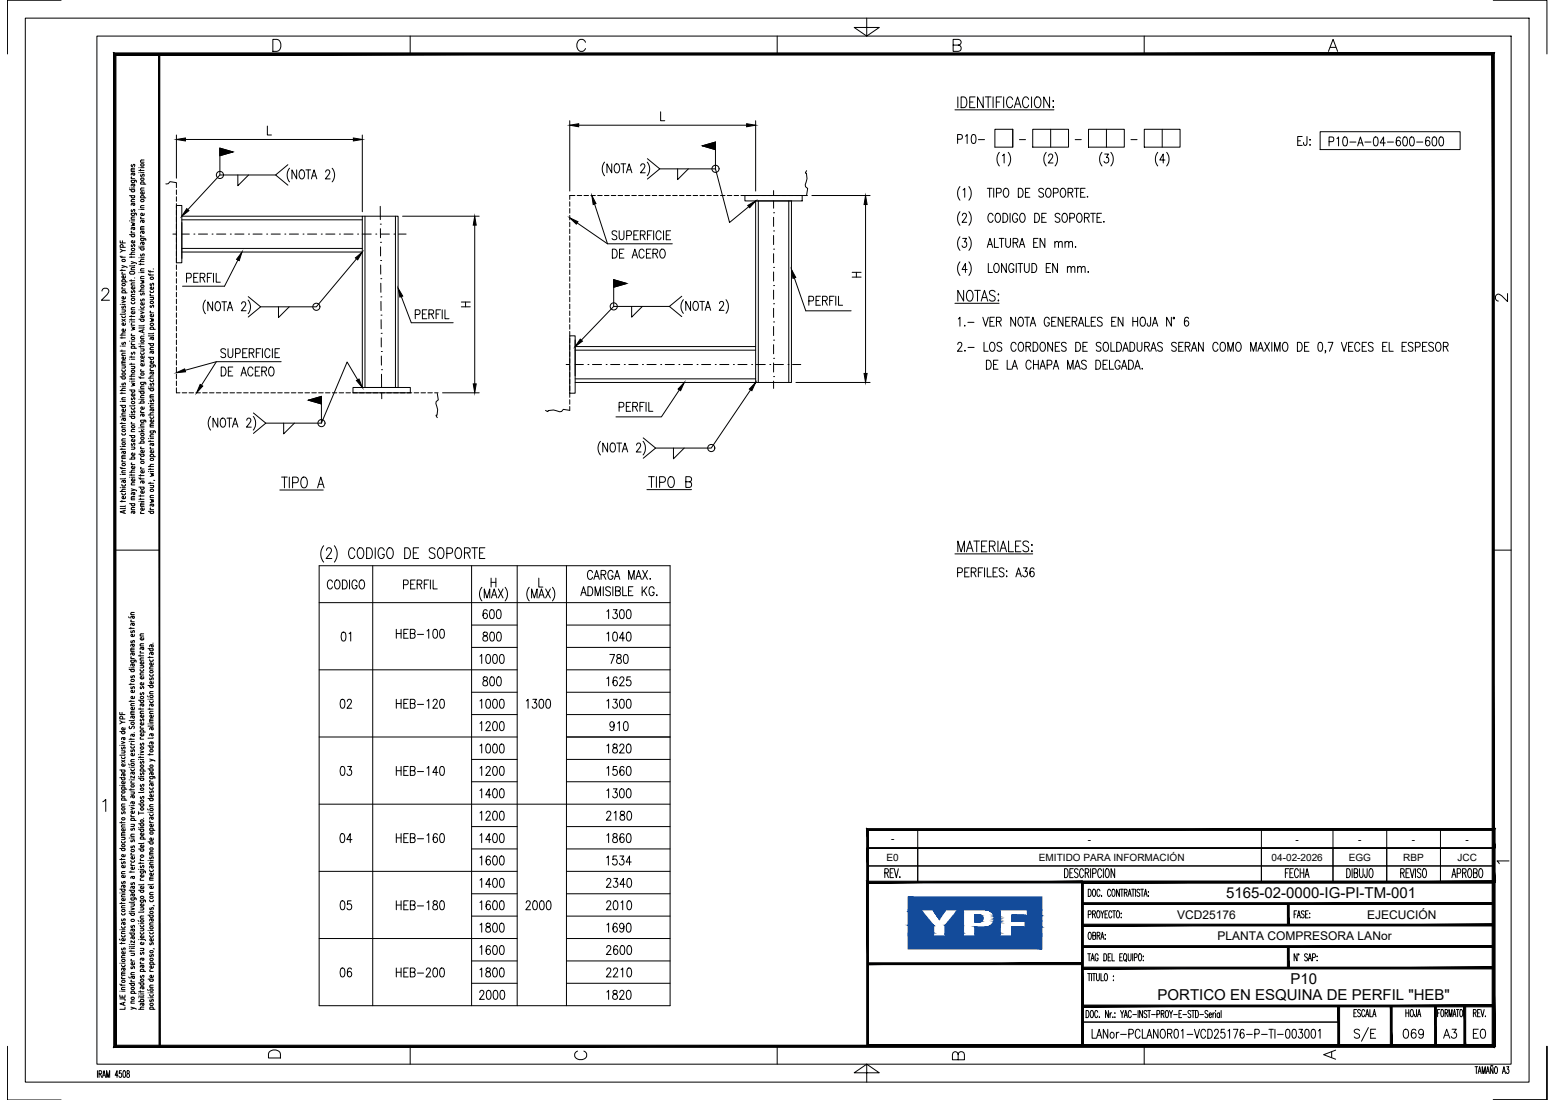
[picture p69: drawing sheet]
<svg xmlns="http://www.w3.org/2000/svg" width="420mm" height="297mm" viewBox="0 0 420 297" stroke-linecap="round" stroke-linejoin="round" font-family="sans-serif">
<defs><g id="words">
<g font-size="4.1">
<text x="331.3" y="242.6">5165-02-0000-IG-PI-TM-001</text>
<text x="348.7" y="265.8">P10</text>
<text x="312.8" y="270.2">PORTICO EN ESQUINA DE PERFIL &quot;HEB&quot;</text>
</g>
<g font-size="3.2">
<text x="318" y="248.1">VCD25176</text>
<text x="369.4" y="248.1">EJECUCIÓN</text>
<text x="329" y="253.9">PLANTA COMPRESORA LANor</text>
</g>
<g font-size="2.7">
<text x="240.7" y="227.5">-</text>
<text x="293.9" y="227.5">-</text>
<text x="350.1" y="227.5">-</text>
<text x="367" y="227.5">-</text>
<text x="381.5" y="227.5">-</text>
<text x="396" y="227.5">-</text>
<text x="239.5" y="232.4">E0</text>
<text x="280.7" y="232.4">EMITIDO PARA INFORMACIÓN</text>
<text x="343.6" y="232.4">04-02-2026</text>
<text x="364.4" y="232.4">EGG</text>
<text x="379.2" y="232.4">RBP</text>
<text x="393.8" y="232.4">JCC</text>
</g>
</g></defs>
<!-- layer: AESA-Textos-02 -->
<g fill="none" stroke="#000" stroke-width=".27">
<path d="M258.7 37.6h.9a.66 .66 0 0 0 .5-.6 .66 .66 0 0 0-.5-.7h-.9v2.4M260.9 36.8l.4-.5v2.4M262.7 36.4l.5-.1a1.58 1.58 0 0 1 0 2.4h-.2a1.8 1.8 0 0 1-.3-2.3zM264.4 37.7h1.6M350.6 38h.8M351.9 36.9h-1.3v2.4h1.3M353.1 36.9v1.8l-.1 .5h-.6l-.2-.7M353.9 39.2h.2zM354 37.7v.2zM359.1 38.3h.8a.67 .67 0 0 0 .5-.7 .67 .67 0 0 0-.5-.6h-.8v2.4M361.2 37.5l.5-.5v2.4M363.1 37.1l.4-.1a1.42 1.42 0 0 1 .5 1.9l-.2 .4-.5 .1a1.8 1.8 0 0 1-.2-2.3z"/>
<path d="M364.7 38.4h1.7M366.8 39.4l.8-2.4 .7 2.4M367.1 38.6h.9M368.8 38.4h1.6M371.3 37.1l.5-.1a1.58 1.58 0 0 1 0 2.4h-.2a1.42 1.42 0 0 1-.4-1.9zM374.3 38.6h-1.4l.9-1.6v2.4M374.9 38.4h1.6M378.4 37.3a.52 .52 0 0 0-.9-.2l-.2 .4a1.6 1.6 0 0 0 .5 1.9 .71 .71 0 0 0 .7-.8 .71 .71 0 0 0-1-.6l-.2 .6M379.3 37.1l.5-.1a1.58 1.58 0 0 1 0 2.4h-.2a1.8 1.8 0 0 1-.3-2.3zM381.1 37.1l.5-.1a1.58 1.58 0 0 1 0 2.4h-.2a1.8 1.8 0 0 1-.3-2.3zM382.8 38.4h1.7M386.3 37.3a.54 .54 0 0 0-.9-.2l-.1 .4a1.54 1.54 0 0 0 .4 1.9 .71 .71 0 0 0 .7-.9 .71 .71 0 0 0-1-.5l-.2 .6"/>
<path d="M387.2 37.1l.5-.1a1.58 1.58 0 0 1 0 2.4h-.2a1.8 1.8 0 0 1-.3-2.3zM389 37.1l.5-.1a1.58 1.58 0 0 1 0 2.4h-.2a1.8 1.8 0 0 1-.3-2.3zM259.4 50.4a2.95 2.95 0 0 0 0 3.7M259.4 57.2a2.95 2.95 0 0 0 0 3.6M260 58.2l.4-.6h.4l.3 .5-.2 .8-1 1.1h1.3M260.2 51.3l.5-.5v2.5M261.8 50.4a2.95 2.95 0 0 1 0 3.7M261.8 57.2a2.95 2.95 0 0 1 0 3.6M266.8 50.8h1.3M267.4 50.8v2.5M268.3 58.2a.65 .65 0 0 0-1-.5 1.61 1.61 0 0 0 .2 2.3 .71 .71 0 0 0 .8-.5M268.5 50.8v2.5"/>
<path d="M269.2 52.1l1.1-.1 .2-.3-.1-.6-.3-.3h-.9v2.5M269.2 57.7l.2-.1a1.33 1.33 0 0 1 1 1 1.33 1.33 0 0 1-.4 1.3l-.2 .1a1.32 1.32 0 0 1-1-.9 1.32 1.32 0 0 1 .4-1.4zM270 41.1a2.95 2.95 0 0 0 0 3.7M270.8 42l.5-.4v2.4M271 57.6a1.3 1.3 0 0 1 1.3 .8 1.3 1.3 0 0 1-.4 1.5l-.9 .1zM271.5 51l.1-.2a1.29 1.29 0 0 1 1 1 1.29 1.29 0 0 1-.4 1.3l-.2 .2a1.32 1.32 0 0 1-1-1 1.32 1.32 0 0 1 .5-1.3zM272.4 41.1a2.88 2.88 0 0 1 0 3.7M272.9 57.6v2.4M275 58.2a.71 .71 0 0 0-.9-.6 .71 .71 0 0 0-.5 .9v.6a.72 .72 0 0 0 .7 .9 .72 .72 0 0 0 .7-.9h-.5M275.1 50.8a1.28 1.28 0 0 1 1.4 .9 1.28 1.28 0 0 1-.4 1.4l-1 .2zM275.9 57.7l.2-.1a1.33 1.33 0 0 1 .9 1 1.33 1.33 0 0 1-.4 1.3l-.2 .1a1.32 1.32 0 0 1-1-.9 1.32 1.32 0 0 1 .5-1.4zM277.1 52h.7"/>
<path d="M278.3 50.8h-1.2v2.5h1.2M279.6 57.6a1.3 1.3 0 0 1 1.3 .8 1.3 1.3 0 0 1-.4 1.5l-.9 .1zM281.5 58.8h.7M282 51.2a.65 .65 0 0 0-.9-.4 .65 .65 0 0 0-.3 .9l1 .5a.66 .66 0 0 1-.2 1 .66 .66 0 0 1-.9-.3M282.7 41.1a2.95 2.95 0 0 0 0 3.7M282.7 57.6h-1.2v2.4h1.2M282.9 51l.2-.2a1.3 1.3 0 0 1 1 1 1.3 1.3 0 0 1-.5 1.3l-.2 .2a1.31 1.31 0 0 1-1-1 1.31 1.31 0 0 1 .5-1.3zM283.3 42.2l.4-.6h.4l.3 .4-.2 .8-1 1.2h1.3M284.6 52.1l1.1-.1 .2-.3-.1-.6-.3-.3h-.9v2.5M285.1 41.1a2.88 2.88 0 0 1 0 3.7M286.4 58a.65 .65 0 0 0-.8-.4 .65 .65 0 0 0-.4 .8l1 .6a.66 .66 0 0 1-.1 1 .66 .66 0 0 1-1-.3M286.9 51l.1-.2a1.3 1.3 0 0 1 1 1 1.3 1.3 0 0 1-.4 1.3l-.2 .2a1.32 1.32 0 0 1-1-1 1.32 1.32 0 0 1 .5-1.3z"/>
<path d="M287.3 57.7l.2-.1a1.33 1.33 0 0 1 1 1 1.33 1.33 0 0 1-.5 1.3l-.2 .1a1.32 1.32 0 0 1-1-.9 1.32 1.32 0 0 1 .5-1.4zM288.6 52l1.1-.1 .2-.4-.2-.5-1.1-.2v2.5M289.1 58.9l1.1-.1 .1-.4v-.6l-.4-.2h-.8v2.4M289.2 52l.7 1.3M290.3 50.8h1.2M290.9 50.8v2.5M291.3 57.7l.1-.1a1.33 1.33 0 0 1 1 1 1.33 1.33 0 0 1-.4 1.3l-.2 .1a1.3 1.3 0 0 1-1-.9 1.3 1.3 0 0 1 .5-1.4zM292 52h.7M293 58.8l1.1-.2 .2-.3-.1-.5-.4-.2h-.8v2.4M293.2 50.8h-1.2v2.5h1.2M293.7 58.8l.6 1.2M293.8 53v.3z"/>
<path d="M294.7 57.6h1.3M295.3 57.6v2.4M296.4 58.8h.8M297.6 57.6h-1.2v2.4h1.2M297.8 41.1a2.95 2.95 0 0 0 0 3.7M298.3 59.8v.2zM298.5 41.6h1l-.5 .9a.72 .72 0 0 1 .6 1.1 .72 .72 0 0 1-1.3-.1M300.1 41.1a2.88 2.88 0 0 1 0 3.7M312.8 41.1a2.95 2.95 0 0 0 0 3.7M314.8 43.2h-1.4l.9-1.6v2.4M315.2 41.1a2.95 2.95 0 0 1 0 3.7M259.4 63.9a2.95 2.95 0 0 0 0 3.7"/>
<path d="M259.4 70.7a2.95 2.95 0 0 0 0 3.7M260.1 64.4h1l-.5 .9a.71 .71 0 0 1 .6 1.1 .71 .71 0 0 1-1.3-.1M261.3 72.8h-1.4l1-1.7v2.5M261.8 63.9a2.95 2.95 0 0 1 0 3.7M261.8 70.7a2.95 2.95 0 0 1 0 3.7M266.8 66.8l.7-2.4 .7 2.4M267 71.1v2.5h1.1M267 66h.9M268.7 64.4v2.4h1.1M268.9 71.3l.1-.2a1.32 1.32 0 0 1 1.1 1 1.32 1.32 0 0 1-.5 1.4l-.2 .1a1.33 1.33 0 0 1-1-1 1.33 1.33 0 0 1 .5-1.3zM270 64.4h1.3M270.6 64.4v2.4"/>
<path d="M271.7 64.4v1.7a.65 .65 0 0 0 .7 .7 .65 .65 0 0 0 .6-.7v-1.7M271.9 71.1v2.5l-1.3-2.5v2.5M273.7 65.5l1.2-.1 .1-.3-.1-.6-1.2-.1v2.4M273.9 71.7a.71 .71 0 0 0-.8-.5 .71 .71 0 0 0-.5 .9v.6a.72 .72 0 0 0 .7 .9 .72 .72 0 0 0 .6-.9h-.4M274.4 65.5l.6 1.3M274.6 71.1v2.5M275 71.1h1.3M275.4 66.8l.8-2.4 .7 2.4M275.7 66h.9M275.7 71.1v2.5M276.8 71.1v1.8a.65 .65 0 0 0 .6 .7 .65 .65 0 0 0 .7-.7v-1.8M278.8 71.1a1.3 1.3 0 0 1 1.3 .9 1.3 1.3 0 0 1-.4 1.5l-.9 .1z"/>
<path d="M279.3 65.5h.7M280.5 64.4h-1.2v2.4h1.2M282.3 64.4v2.4l-1.3-2.4v2.4M282.7 72.3h.7M283.9 71.1h-1.2v2.5h1.2M285 65.6l.5-.4 .4 .1 .1 1.5M285 65.2v1.6M285.7 71.1v2.5l-1.3-2.5v2.5M286 65.6l.5-.4 .4 .1 .1 1.5M287.8 65.6l.4-.4 .5 .1 .1 1.5M287.8 65.2v1.6M288.4 72.4l.5-.4 .4 .1 .1 1.5"/>
<path d="M288.4 72v1.6M288.8 65.6l.4-.4 .5 .1 .1 1.5M289.4 72.4l.5-.4 .4 .1 .1 1.5M290.6 66.6v.2zM291.2 72.4l.4-.4 .5 .1 .1 1.5M291.2 72v1.6M292.2 72.4l.5-.4 .4 .1 .1 1.5M294 73.3v.3zM258.8 93l.4-.6 .5 .1 .2 .4-.3 .8-.9 1.2h1.3M258.9 86.1l.5-.4v2.4M260.7 87.8v.3zM260.7 94.6v.3z"/>
<path d="M261.5 87h1.7M261.6 93.8h1.6M265.6 85.7l.7 2.4 .7-2.4M265.9 92.4v2.5h1.1M266.5 97.3a1.3 1.3 0 0 1 1.3 .8 1.3 1.3 0 0 1-.4 1.5l-.9 .1zM267.5 86.8h.7M267.7 92.5l.2-.1a1.32 1.32 0 0 1 1 1 1.32 1.32 0 0 1-.4 1.3l-.2 .2a1.31 1.31 0 0 1-1-1 1.31 1.31 0 0 1 .4-1.4zM268.5 98.4h.7M268.7 85.7h-1.2v2.4h1.2M269.2 86.8l1.1-.1 .2-.3-.2-.6-1.1-.1v2.4M269.7 97.3h-1.2v2.4h1.2M269.9 86.8l.6 1.3"/>
<path d="M270.7 92.8a.65 .65 0 0 0-.8-.4 .65 .65 0 0 0-.4 .8l1 .6 .2 .7a.76 .76 0 0 1-1.3 0M272.1 97.3v2.4h1.2M273.4 99.7l.8-2.4 .7 2.4M273.7 98.9h.9M274.4 85.7v2.4l-1.3-2.4v2.4M274.6 93a.65 .65 0 0 0-1.1-.5 1.6 1.6 0 0 0 .2 2.4 .68 .68 0 0 0 .9-.6M275.4 85.8l.2-.1a1.32 1.32 0 0 1 1 .9 1.32 1.32 0 0 1-.4 1.4l-.2 .1a1.32 1.32 0 0 1-1-1 1.32 1.32 0 0 1 .4-1.3zM275.5 92.5l.2-.1a1.32 1.32 0 0 1 1 1 1.32 1.32 0 0 1-.5 1.3l-.2 .2a1.32 1.32 0 0 1-1-1 1.32 1.32 0 0 1 .5-1.4zM276.9 85.7h1.3M277.2 93.6l1.1-.1 .2-.4-.2-.6-1.1-.1v2.5M277.5 85.7v2.4M277.9 93.6l.6 1.3"/>
<path d="M278.4 88.1l.7-2.4 .7 2.4M278.6 97.9a.71 .71 0 0 0-.9-.6 .71 .71 0 0 0-.5 .9v.6a.71 .71 0 0 0 .5 .9 .71 .71 0 0 0 .9-.6M278.6 87.3h1M279.1 92.4a1.3 1.3 0 0 1 1.4 .8 1.3 1.3 0 0 1-.4 1.5l-1 .2zM279.3 98.4h1.2M279.3 97.3v2.4M280.5 97.3v2.4M281 99.7l.7-2.4 .8 2.4M281.3 98.9h.9M281.4 92.5l.1-.1a1.31 1.31 0 0 1 1.1 1 1.31 1.31 0 0 1-.5 1.3l-.2 .2a1.32 1.32 0 0 1-1-1 1.32 1.32 0 0 1 .5-1.4zM282.9 98.5h.9l.4-.4a.65 .65 0 0 0-.4-.8h-.9v2.4M283.5 86.2a.71 .71 0 0 0-.9-.5 .71 .71 0 0 0-.4 .9v.6a.72 .72 0 0 0 .6 .9 .72 .72 0 0 0 .7-.9h-.4"/>
<path d="M284.2 86.8h.7M284.4 92.4v2.5l-1.3-2.5v2.5M284.6 99.7l.7-2.4 .8 2.4M284.9 98.9h.9M285.1 93.6h.8M285.4 85.7h-1.2v2.4h1.2M286.3 92.4h-1.2v2.5h1.2M287.2 85.7v2.4l-1.3-2.4v2.4M288 86.8h.7M288.1 92.8a.67 .67 0 0 0-.7-.4 .67 .67 0 0 0-.6 .6l.2 .4 .9 .4 .2 .7a.74 .74 0 0 1-1.3 0M288.5 99.7v-2.4l.7 2.4 .7-2.4v2.4M289.1 85.7h-1.1v2.4h1.1"/>
<path d="M289.7 86.8l1.1-.1 .2-.3-.2-.6-1.1-.1v2.4M290.3 86.8l.7 1.3M290.4 99.7l.7-2.4 .8 2.4M290.7 92.4a1.3 1.3 0 0 1 1.3 .8 1.3 1.3 0 0 1-.4 1.5l-.9 .2zM290.7 98.9h.9M291.4 88.1l.7-2.4 .7 2.4M291.6 87.3h.9M292.6 93.6h.7M293.3 85.7v2.4h1.1M293.5 97.6a.68 .68 0 0 0-.7-.4 .68 .68 0 0 0-.6 .7l.2 .3 .9 .5 .2 .6a.73 .73 0 0 1-1.3 0M293.8 92.4h-1.2v2.5h1.2M294.9 86.8h.7"/>
<path d="M296.1 85.7h-1.2v2.4h1.2M296.1 97.3a1.3 1.3 0 0 1 1.3 .8 1.3 1.3 0 0 1-.4 1.5l-.9 .1zM297.5 92.8a.67 .67 0 0 0-.7-.4 .67 .67 0 0 0-.6 .6l.2 .4 .9 .4 .2 .7a.74 .74 0 0 1-1.3 0M297.8 86a.68 .68 0 0 0-.7-.4 .68 .68 0 0 0-.6 .6l.2 .4 .9 .4 .2 .7a.76 .76 0 0 1-1.3 0M298 98.4h.8M298.4 92.5l.2-.1a1.32 1.32 0 0 1 1 1 1.32 1.32 0 0 1-.5 1.3l-.1 .2a1.32 1.32 0 0 1-1-1 1.32 1.32 0 0 1 .4-1.4zM299.2 97.3h-1.2v2.4h1.2M299.8 97.3v2.4h1.1M300.2 92.4v2.5h1.1M300.4 86.8h.7M301.6 85.7h-1.2v2.4h1.2M301.7 92.4a1.27 1.27 0 0 1 1.3 .7 1.27 1.27 0 0 1-.2 1.4l-.4 .4h-.7z"/>
<path d="M302.6 97.9a.71 .71 0 0 0-.8-.6 .71 .71 0 0 0-.5 .9v.6a.72 .72 0 0 0 .7 .9 .72 .72 0 0 0 .6-.9h-.4M303 99.7l.7-2.4 .8 2.4M303.3 98.9h.9M303.4 94.9l.7-2.5 .8 2.5M303.4 85.7v2.4l-1.3-2.4v2.4M303.7 94.1h.9M304.9 97.3a1.3 1.3 0 0 1 1.4 .8 1.3 1.3 0 0 1-.4 1.5l-1 .1zM305.3 92.4a1.3 1.3 0 0 1 1.3 .8 1.3 1.3 0 0 1-.4 1.5l-.9 .2zM306.1 86.8h1.3M306.1 85.7v2.4M306.6 99.7l.7-2.4 .8 2.4M306.9 98.9h.9"/>
<path d="M307.3 92.4v1.8a.65 .65 0 0 0 .6 .7 .65 .65 0 0 0 .6-.7v-1.8M307.4 85.7v2.4M308.4 85.8l.2-.1a1.32 1.32 0 0 1 1 .9 1.32 1.32 0 0 1-.5 1.4l-.2 .1a1.32 1.32 0 0 1-1-1 1.32 1.32 0 0 1 .5-1.3zM308.6 99.5v.2zM309.3 93.6l1.1-.1 .2-.4-.2-.6-1.1-.1v2.5M309.9 93.6l.7 1.3M310.9 85.7v1.8l-.2 .5h-.5l-.2-.7M310.9 94.9l.8-2.5 .7 2.5M311.2 94.1h.9M311.4 88.1l.7-2.4 .7 2.4M311.6 87.3h.9M314.1 92.8a.65 .65 0 0 0-.9-.4 .65 .65 0 0 0-.3 .8l1 .6 .2 .7a.76 .76 0 0 1-1.3 0"/>
<path d="M316.5 85.7v2.4l-1.3-2.4v2.4M317 85.7h.3v.3h-.3zM317.8 92.8a.67 .67 0 0 0-.7-.4 .67 .67 0 0 0-.5 .6l.1 .4 1 .4 .1 .7a.74 .74 0 0 1-1.2 0M318.5 93.6h.7M319.7 92.4h-1.2v2.5h1.2M320.3 93.6l1.1-.1 .1-.4-.1-.6-1.1-.1v2.5M320.9 93.6l.6 1.3M321.1 86a.52 .52 0 0 0-.8-.2l-.2 .3a1.6 1.6 0 0 0 .5 2 .71 .71 0 0 0 .6-.9 .71 .71 0 0 0-.9-.5l-.3 .6M321.9 94.9l.7-2.5 .8 2.5M322.2 94.1h.9M325.1 92.4v2.5l-1.3-2.5v2.5M329.1 93a.66 .66 0 0 0-1-.5 1.6 1.6 0 0 0 .2 2.4 .7 .7 0 0 0 .8-.6"/>
<path d="M330 92.5l.2-.1a1.32 1.32 0 0 1 1 1 1.32 1.32 0 0 1-.4 1.3l-.2 .2a1.32 1.32 0 0 1-1-1 1.32 1.32 0 0 1 .4-1.4zM331.8 94.9v-2.5l.7 2.5 .7-2.5v2.5M334.2 92.5l.2-.1a1.32 1.32 0 0 1 1 1 1.32 1.32 0 0 1-.4 1.3l-.2 .2a1.32 1.32 0 0 1-1-1 1.32 1.32 0 0 1 .4-1.4zM337.9 94.9v-2.5l.8 2.5 .7-2.5v2.5M339.9 94.9l.7-2.5 .8 2.5M340.1 94.1h1M341.7 92.4l1.3 2.5M343 92.4l-1.3 2.5M343.6 92.4v2.5M344.4 94.9v-2.5l.7 2.5 .8-2.5v2.5M346.9 92.5l.1-.1a1.31 1.31 0 0 1 1.1 1 1.31 1.31 0 0 1-.5 1.3l-.2 .2a1.32 1.32 0 0 1-1-1 1.32 1.32 0 0 1 .5-1.4zM350.6 92.4a1.27 1.27 0 0 1 1.2 .7 1.27 1.27 0 0 1-.1 1.4l-.5 .4h-.6z"/>
<path d="M352.5 93.6h.7M353.7 92.4h-1.2v2.5h1.2M356.4 92.5l.4-.1a1.58 1.58 0 0 1 0 2.5h-.2a1.8 1.8 0 0 1-.2-2.4zM358.2 94.7h-.2h.2l-.2 .6M358.9 92.4h1.3l-1 2.5M362.4 92.4l.8 2.5 .7-2.5M364.4 93.6h.7M365.6 92.4h-1.2v2.5h1.2M367.4 93a.64 .64 0 0 0-1-.5 1.6 1.6 0 0 0 .2 2.4 .67 .67 0 0 0 .8-.6M368.1 93.6h.7M369.3 92.4h-1.2v2.5h1.2M371 92.8a.64 .64 0 0 0-.8-.4 .64 .64 0 0 0-.4 .8l1 .6 .2 .7a.76 .76 0 0 1-1.3 0"/>
<path d="M373.6 93.6h.7M374.8 92.4h-1.2v2.5h1.2M375.3 92.4v2.5h1.1M378.8 93.6h.8M380 92.4h-1.2v2.5h1.2M381.8 92.8a.67 .67 0 0 0-.7-.4 .67 .67 0 0 0-.6 .6l.2 .4 .9 .4 .2 .7a.74 .74 0 0 1-1.3 0M382.4 93.7h.9a.66 .66 0 0 0 .5-.6 .66 .66 0 0 0-.5-.7h-.9v2.5M384.4 93.6h.7M385.6 92.4h-1.2v2.5h1.2M387.3 92.8a.68 .68 0 0 0-.7-.4 .68 .68 0 0 0-.6 .6l.2 .4 .9 .4 .2 .7a.76 .76 0 0 1-1.3 0M388.2 92.5l.2-.1a1.32 1.32 0 0 1 1 1 1.32 1.32 0 0 1-.4 1.3l-.2 .2a1.32 1.32 0 0 1-1-1 1.32 1.32 0 0 1 .4-1.4zM390 93.6l1.1-.1 .2-.4-.2-.6-1.1-.1v2.5"/>
<path d="M390.6 93.6l.7 1.3M89.8 157.2a.64 .64 0 0 0-1-.5 1.6 1.6 0 0 0 .2 2.3 .67 .67 0 0 0 .8-.5M90.8 156.7l.2-.1a1.32 1.32 0 0 1 1 1 1.32 1.32 0 0 1-.5 1.3l-.2 .1a1.32 1.32 0 0 1-1-.9 1.32 1.32 0 0 1 .5-1.4zM92.5 156.6a1.27 1.27 0 0 1 1.3 .7 1.27 1.27 0 0 1-.2 1.4l-.4 .3h-.7zM94.4 156.6v2.4M96.5 157.2a.71 .71 0 0 0-.9-.6 .71 .71 0 0 0-.5 1v.5a.72 .72 0 0 0 .7 .9 .72 .72 0 0 0 .7-.9h-.5M97.4 156.7l.2-.1a1.32 1.32 0 0 1 1 1 1.32 1.32 0 0 1-.5 1.3l-.2 .1a1.32 1.32 0 0 1-1-.9 1.32 1.32 0 0 1 .5-1.4zM109 157.9h.9a.67 .67 0 0 0 .4-.6 .67 .67 0 0 0-.4-.7h-.9v2.4M111 157.8h.7M112.2 156.6h-1.2v2.4h1.2M112.7 157.8l1.1-.1 .2-.4-.2-.6-1.1-.1v2.4M113.3 157.8l.7 1.2"/>
<path d="M114.6 157.8h.8M115.8 156.6h-1.2v2.4M116.3 156.6v2.4M117 156.6v2.4h1.2M130.2 158.6a2.88 2.88 0 0 0 0 3.7M132.7 156.1v2.4M132.7 157.3h1.3M134 156.1v2.4M134.6 159l1.3 2.5M135.9 159l-1.3 2.5M136.5 158.6a2.95 2.95 0 0 1 0 3.7M143 158.6a2.88 2.88 0 0 0 0 3.7"/>
<path d="M145.6 156.1v2.4h1.1M147.4 159l1.3 2.5M148.7 159l-1.3 2.5M149.3 158.6a2.95 2.95 0 0 1 0 3.7M158.9 158.4a1.3 1.3 0 0 1 1.3 .8 1.3 1.3 0 0 1-.4 1.5l-.9 .2zM160.1 154.6a.71 .71 0 0 0-.9-.6 .71 .71 0 0 0-.5 1v.5a.71 .71 0 0 0 .5 .9 .71 .71 0 0 0 .9-.5M160.5 156.4l.7-2.4 .7 2.4M160.8 155.6h.9M162.4 155.2l1.1-.1 .2-.4-.2-.6-1.1-.1v2.4M163 158.4v2.5M163 155.2l.7 1.2M165 158.8a.68 .68 0 0 0-.8-.4 .68 .68 0 0 0-.5 .6l.1 .3 1 .5 .2 .7a.76 .76 0 0 1-1.3 0"/>
<path d="M165.6 158.4v2.5M165.6 154.6a.71 .71 0 0 0-.9-.6 .71 .71 0 0 0-.4 1v.5a.72 .72 0 0 0 .6 1 .72 .72 0 0 0 .7-1h-.4M166 156.4l.7-2.4 .8 2.4M166.3 155.6h.9M166.3 159.6l1.1-.1 .2-.4-.2-.6-1.1-.1v2.5h.9l.3-.3 .1-.6-.4-.4M168.3 158.4v2.5h1.1M169.8 159.6h.8M169.9 156.4v-2.4l.7 2.4 .7-2.4v2.4M171 158.4h-1.2v2.5h1.2M171.8 156.4l.8-2.4 .7 2.4M172.1 155.6h.9M173.5 158.4v2.5"/>
<path d="M173.7 154l1.2 2.4M174 159.5l.8 1.4M174.8 158.4l-1.3 1.6M174.9 154l-1.2 2.4M175.7 156.2v.2zM176.7 159a.71 .71 0 0 0-.8-.6 .71 .71 0 0 0-.5 .9v.6a.72 .72 0 0 0 .7 1 .72 .72 0 0 0 .6-1h-.4M258.7 154.6h.9a.66 .66 0 0 0 .5-.6 .66 .66 0 0 0-.5-.7h-.9v2.5M260.7 154.5h.7M261.9 153.3h-1.2v2.5h1.2M262.4 154.5l1.1-.1 .2-.4-.1-.4-.4-.3h-.8v2.5M263.1 154.5l.6 1.3M264.4 154.5h.7"/>
<path d="M265.6 153.3h-1.2v2.5M266 153.3v2.5M266.8 153.3v2.5h1.1M268.3 154.5h.7M269.5 153.3h-1.2v2.5h1.2M271.3 153.7a.64 .64 0 0 0-.8-.4 .64 .64 0 0 0-.4 .8l1 .6a.66 .66 0 0 1-.2 1.1 .66 .66 0 0 1-.9-.4M271.9 155.6h.2zM272 154.1v.3zM274.5 155.8l.7-2.5 .8 2.5M274.8 155h.9M276.5 153.3h1l-.5 1a.71 .71 0 0 1 .6 1.1 .71 .71 0 0 1-1.3-.1M279.4 153.7l-.1-.2-.5-.2a1.45 1.45 0 0 0 .1 2.5 .69 .69 0 0 0 .6-1 .69 .69 0 0 0-1.1-.2l-.1 .4"/>
<path d="M92.5 170.8l.4-.1a1.58 1.58 0 0 1 0 2.4h-.1a1.43 1.43 0 0 1-.5-2zM94.3 171.1l.5-.4v2.4M107.1 169.9v2.4M107.1 171.1h1.3M108.4 169.9v2.4M109.1 171.1h.8M110.3 169.9h-1.2v2.4h1.2M110.9 171.1l1.1-.1 .2-.4-.2-.6-1.1-.1v2.4h.8l.4-.2 .1-.6-.5-.4M112.8 171.3h1.6M115.4 170.4l.4-.5v2.4M117.2 170l.5-.1a1.58 1.58 0 0 1 0 2.4h-.2a1.8 1.8 0 0 1-.3-2.3zM119.1 170l.4-.1a1.58 1.58 0 0 1 0 2.4h-.2a1.8 1.8 0 0 1-.2-2.3z"/>
<path d="M129.7 177.2l.5-.5v2.5M130.7 170.8a.51 .51 0 0 0 .2 .8 .77 .77 0 0 1 .9 .8 .77 .77 0 0 1-1.1 .6 .95 .95 0 0 1-.1-1.1 .95 .95 0 0 1 1-.4 .49 .49 0 0 0-.3-.8zM130.9 161.5v-2.5l.7 2.5 .7-2.5v2.5M131.5 176.9l.5-.2a1.6 1.6 0 0 1 0 2.5h-.2a1.8 1.8 0 0 1-.3-2.3zM131.6 165a.54 .54 0 0 0-.8-.3l-.2 .4a1.56 1.56 0 0 0 .5 2 .71 .71 0 0 0 .6-.9 .71 .71 0 0 0-.9-.5l-.3 .6M132.5 164.7l.5-.1a1.58 1.58 0 0 1 0 2.5h-.2a1.8 1.8 0 0 1-.3-2.4zM132.6 170.8l.5-.1a1.58 1.58 0 0 1 0 2.4h-.2a1.8 1.8 0 0 1-.3-2.3zM132.8 161.5l.7-2.5 .8 2.5M133.1 160.7h.9M133.4 176.9l.4-.2a1.6 1.6 0 0 1 0 2.5h-.2a1.8 1.8 0 0 1-.2-2.3zM134.4 164.7l.5-.1a1.58 1.58 0 0 1 0 2.5h-.2a1.8 1.8 0 0 1-.3-2.4zM134.4 170.8l.5-.1a1.58 1.58 0 0 1 0 2.4h-.2a1.8 1.8 0 0 1-.3-2.3z"/>
<path d="M135.2 176.9l.5-.2a1.6 1.6 0 0 1 0 2.5h-.2a1.8 1.8 0 0 1-.3-2.3zM143.6 161.5v-2.5l.8 2.5 .7-2.5v2.5M145.6 161.5l.7-2.5 .7 2.5M145.9 160.7h.9M156.9 160.9l.8-2.5 .7 2.5M157.2 160h.9M160.8 160.9v-2.5l.7 2.5 .8-2.5v2.5M164 165.1l.4-.5v2.5M164 171.1l.4-.4v2.4M164.8 176.7h1.3l-1 2.5M165.7 164.6h1l-.5 1a.71 .71 0 0 1 .6 1.1 .71 .71 0 0 1-1.3-.1M165.8 170.8l.5-.1a1.58 1.58 0 0 1 0 2.4h-.2a1.8 1.8 0 0 1-.3-2.3z"/>
<path d="M166.8 176.9v.6a.96 .96 0 0 1 .9 .5 .96 .96 0 0 1 0 1 .76 .76 0 0 1-1.2-.5 .76 .76 0 0 1 1-.8 .51 .51 0 0 0 .2-.8zM167.7 164.7l.4-.1a1.58 1.58 0 0 1 0 2.5h-.2a1.8 1.8 0 0 1-.2-2.4zM168.7 176.9l.5-.2a1.6 1.6 0 0 1 0 2.5h-.2a1.8 1.8 0 0 1-.3-2.3zM168.8 172.3h-1.4l.9-1.6v2.4M169.5 164.7l.5-.1a1.58 1.58 0 0 1 0 2.5h-.2a1.8 1.8 0 0 1-.3-2.4zM169.5 170.8l.5-.1a1.58 1.58 0 0 1 0 2.4h-.2a1.8 1.8 0 0 1-.3-2.3zM177.5 160.6v.3zM92.2 188.9l.4-.1a1.58 1.58 0 0 1 0 2.4h-.1a1.8 1.8 0 0 1-.3-2.3zM93.9 189.4l.3-.6h.4l.4 .5-.3 .8-1 1.1h1.3M107.1 188.8v2.4M107.1 190h1.3M108.4 188.8v2.4"/>
<path d="M109.1 190h.8M110.3 188.8h-1.2v2.4h1.2M110.9 190l1.1-.1 .2-.4-.2-.6-1.1-.1v2.4h.8l.4-.2 .1-.6-.5-.4M112.8 190.2h1.6M115.4 189.3l.4-.5v2.4M117 189.4l.4-.6 .6 .1 .2 .4-.3 .8-1 1.1h1.3M119.1 188.9l.4-.1a1.58 1.58 0 0 1 0 2.4h-.2a1.8 1.8 0 0 1-.2-2.3zM129.7 189.3l.5-.5v2.4M129.7 195.3l.5-.4v2.4M130.7 182.9a.54 .54 0 0 0 .2 .8 .75 .75 0 0 1 .9 .9 .75 .75 0 0 1-1.2 .4l-.1-.3a1.06 1.06 0 0 1 1.1-1.1 .49 .49 0 0 0-.3-.8zM131.3 195.5l.4-.6h.4l.4 .4-.3 .8-.9 1.2h1.2M131.5 188.9l.5-.1a1.58 1.58 0 0 1 0 2.4h-.2a1.8 1.8 0 0 1-.3-2.3z"/>
<path d="M132.6 182.9l.5-.1a1.58 1.58 0 0 1 0 2.4h-.2a1.8 1.8 0 0 1-.3-2.3zM133.4 188.9l.4-.1a1.58 1.58 0 0 1 0 2.4h-.2a1.8 1.8 0 0 1-.2-2.3zM133.4 195l.4-.1a1.6 1.6 0 0 1 0 2.4h-.2a1.8 1.8 0 0 1-.2-2.3zM134.4 182.9l.5-.1a1.58 1.58 0 0 1 0 2.4h-.2a1.8 1.8 0 0 1-.3-2.3zM135.2 188.9l.5-.1a1.58 1.58 0 0 1 0 2.4h-.2a1.8 1.8 0 0 1-.3-2.3zM135.2 195l.5-.1a1.6 1.6 0 0 1 0 2.4h-.2a1.8 1.8 0 0 1-.3-2.3zM142.2 189.3l.5-.5v2.4M144 188.8h1l-.6 .9a.71 .71 0 0 1 .6 1.1 .71 .71 0 0 1-1.2 0M145.9 188.9l.5-.1a1.58 1.58 0 0 1 0 2.4h-.2a1.8 1.8 0 0 1-.3-2.3zM147.7 188.9l.5-.1a1.58 1.58 0 0 1 0 2.4h-.2a1.8 1.8 0 0 1-.3-2.3zM164 183.2l.4-.4v2.4M164 189.3l.4-.5v2.4"/>
<path d="M165.7 188.8h1l-.5 .9a.71 .71 0 0 1 .6 1.1 .71 .71 0 0 1-1.3 0M165.9 195.7v.3a.55 .55 0 0 1-.5 .4 .55 .55 0 0 1-.6-.4v-.8l.5-.3a1.45 1.45 0 0 1 .1 2.4l-.4-.1-.2-.3M166.7 183.1a.52 .52 0 0 0-.8-.2l-.2 .3a1.56 1.56 0 0 0 .5 2 .71 .71 0 0 0 .6-.9 .71 .71 0 0 0-.9-.5l-.3 .6M166.9 195.3l.4-.4v2.4M167.5 183.4l.4-.6 .5 .1 .2 .3-.3 .9-.9 1.1h1.3M167.7 188.9l.4-.1a1.58 1.58 0 0 1 0 2.4h-.2a1.8 1.8 0 0 1-.2-2.3zM168.7 195l.5-.1a1.6 1.6 0 0 1 0 2.4h-.2a1.8 1.8 0 0 1-.3-2.3zM169.5 188.9l.5-.1a1.58 1.58 0 0 1 0 2.4h-.2a1.8 1.8 0 0 1-.3-2.3zM170.3 182.8h-.9l-.1 1a.74 .74 0 0 1 1 .1 .74 .74 0 0 1 0 1 .74 .74 0 0 1-1 .1l-.1-.3M92.2 207.1l.4-.1a1.58 1.58 0 0 1 0 2.4h-.1a1.8 1.8 0 0 1-.3-2.3zM93.9 207h1.1l-.6 .9a.72 .72 0 0 1 .6 1.1 .72 .72 0 0 1-1.3-.1M107.1 207v2.4"/>
<path d="M107.1 208.1h1.3M108.4 207v2.4M109.1 208.1h.8M110.3 207h-1.2v2.4h1.2M110.9 208.1l1.1-.1 .2-.3-.2-.6-1.1-.1v2.4h.8l.4-.2 .1-.6-.5-.5M112.8 208.4h1.6M115.4 207.4l.4-.4v2.4M118.3 208.6h-1.4l1-1.6v2.4M119.1 207.1l.4-.1a1.58 1.58 0 0 1 0 2.4h-.2a1.8 1.8 0 0 1-.2-2.3zM129.7 201.4l.5-.5v2.4M129.7 207.4l.5-.4v2.4M129.7 213.5l.5-.5v2.4"/>
<path d="M129.7 219.5l.5-.4v2.4M131.3 207.5l.4-.5 .6 .1 .2 .3-.3 .8-.9 1.2h1.2M131.3 219.6l.4-.5h.4l.4 .4-.3 .8-.9 1.2h1.2M131.5 201l.5-.1a1.58 1.58 0 0 1 0 2.4h-.2a1.8 1.8 0 0 1-.3-2.3zM132.6 214.6h-1.3l.9-1.6v2.4M133.4 201l.4-.1a1.58 1.58 0 0 1 0 2.4h-.2a1.8 1.8 0 0 1-.2-2.3zM133.4 207.1l.4-.1a1.58 1.58 0 0 1 0 2.4h-.2a1.8 1.8 0 0 1-.2-2.3zM133.4 213.1l.4-.1a1.6 1.6 0 0 1 0 2.4h-.2a1.8 1.8 0 0 1-.2-2.3zM133.4 219.2l.4-.1a1.58 1.58 0 0 1 0 2.4h-.2a1.78 1.78 0 0 1-.2-2.3zM135.2 201l.5-.1a1.58 1.58 0 0 1 0 2.4h-.2a1.8 1.8 0 0 1-.3-2.3zM135.2 207.1l.5-.1a1.58 1.58 0 0 1 0 2.4h-.2a1.8 1.8 0 0 1-.3-2.3zM135.2 213.1l.5-.1a1.6 1.6 0 0 1 0 2.4h-.2a1.8 1.8 0 0 1-.3-2.3z"/>
<path d="M135.2 219.2l.5-.1a1.58 1.58 0 0 1 0 2.4h-.2a1.78 1.78 0 0 1-.3-2.3zM163.9 219.6l.2-.4 .6-.1 .3 .2v.5l-1.2 1.7h1.3M164 201.4l.4-.5v2.4M164 207.4l.4-.4v2.4M164 213.5l.4-.5v2.4M165.7 201v.7a.97 .97 0 0 1 1 .5 .97 .97 0 0 1-.1 1 .76 .76 0 0 1-1.1-.5 .76 .76 0 0 1 1-.8l.1-.2a.51 .51 0 0 0-.2-.8zM165.7 213h1l-.5 .9a.71 .71 0 0 1 .6 1.1 .71 .71 0 0 1-1.3 0M165.9 219.5l.5-.4v2.4M166.6 207h-.9l-.1 1a.74 .74 0 0 1 1 .1 .74 .74 0 0 1 0 1 .74 .74 0 0 1-1 .1l-.1-.3M167.5 201.5l.4-.6 .5 .1 .2 .4-.3 .8-.9 1.1h1.3M167.7 213.1l.4-.1a1.6 1.6 0 0 1 0 2.4h-.2a1.8 1.8 0 0 1-.2-2.3zM167.7 219.2v.7a.97 .97 0 0 1 1 .4 .97 .97 0 0 1-.1 1.1 .77 .77 0 0 1-1.1-.6 .77 .77 0 0 1 .9-.8l.2-.1a.51 .51 0 0 0-.2-.8z"/>
<path d="M168.6 207.3a.54 .54 0 0 0-.9-.2l-.1 .3a1.58 1.58 0 0 0 .4 2 .71 .71 0 0 0 .7-.9 .71 .71 0 0 0-1-.5l-.2 .6M169.5 201l.5-.1a1.58 1.58 0 0 1 0 2.4h-.2a1.8 1.8 0 0 1-.3-2.3zM169.5 207.1l.5-.1a1.58 1.58 0 0 1 0 2.4h-.2a1.8 1.8 0 0 1-.3-2.3zM169.5 213.1l.5-.1a1.6 1.6 0 0 1 0 2.4h-.2a1.8 1.8 0 0 1-.3-2.3zM169.7 219.2l.4-.1a1.54 1.54 0 0 1 0 2.4h-.2a1.78 1.78 0 0 1-.2-2.3zM92.1 225.2l.5-.1a1.58 1.58 0 0 1 0 2.4h-.2a1.8 1.8 0 0 1-.3-2.3zM95.1 226.7h-1.4l.9-1.6v2.4M107.1 225.1v2.4M107.1 226.3h1.3M108.4 225.1v2.4M109.1 226.3h.8M110.3 225.1h-1.2v2.4h1.2"/>
<path d="M110.9 226.3l1.1-.1 .2-.4-.2-.6-1.1-.1v2.4h.8l.4-.2 .1-.6-.5-.4M112.8 226.5h1.6M115.4 225.6l.4-.5v2.4M118.2 225.5a.54 .54 0 0 0-.9-.3l-.2 .4a1.56 1.56 0 0 0 .5 1.9 .71 .71 0 0 0 .6-.8 .71 .71 0 0 0-.9-.5l-.3 .5M119.1 225.2l.4-.1a1.58 1.58 0 0 1 0 2.4h-.2a1.8 1.8 0 0 1-.2-2.3zM129.7 225.6l.5-.5v2.4M129.7 231.6l.5-.5v2.5M129.7 237.7l.5-.5v2.4M132.5 231.5l-.1-.2-.5-.2a1.43 1.43 0 0 0 .1 2.5 .69 .69 0 0 0 .6-1 .69 .69 0 0 0-1.2-.2l-.1 .4M132.6 226.7h-1.3l.9-1.6v2.4M132.6 238.8h-1.3l.9-1.6v2.4M133.4 225.2l.4-.1a1.58 1.58 0 0 1 0 2.4h-.2a1.8 1.8 0 0 1-.2-2.3z"/>
<path d="M133.4 231.3l.4-.2a1.6 1.6 0 0 1 0 2.5h-.2a1.8 1.8 0 0 1-.2-2.3zM133.4 237.3l.4-.1a1.58 1.58 0 0 1 0 2.4h-.2a1.78 1.78 0 0 1-.2-2.3zM135.2 225.2l.5-.1a1.58 1.58 0 0 1 0 2.4h-.2a1.8 1.8 0 0 1-.3-2.3zM135.2 231.3l.5-.2a1.6 1.6 0 0 1 0 2.5h-.2a1.8 1.8 0 0 1-.3-2.3zM135.2 237.3l.5-.1a1.58 1.58 0 0 1 0 2.4h-.2a1.78 1.78 0 0 1-.3-2.3zM163.9 231.6l.5-.5v2.5M163.9 237.8l.2-.5 .6-.1 .3 .2v.5l-1.2 1.7h1.3M164 225.6l.4-.5v2.4M165.7 225.2v.7a.97 .97 0 0 1 1 .5 .97 .97 0 0 1-.1 1 .77 .77 0 0 1-1.1-.5 .77 .77 0 0 1 1-.9l.1-.1a.51 .51 0 0 0-.2-.8zM165.9 237.2h1l-.6 .9a.71 .71 0 0 1 .6 1.1 .71 .71 0 0 1-1.2 0M166.6 231.1h-.9l-.1 1.1a.75 .75 0 0 1 1 .1 .75 .75 0 0 1 0 1 .75 .75 0 0 1-1 0l-.1-.2M167.5 231.1h1l-.5 1a.71 .71 0 0 1 .6 1.1 .71 .71 0 0 1-1.3-.1"/>
<path d="M168.6 225.5a.54 .54 0 0 0-.9-.3l-.1 .4a1.56 1.56 0 0 0 .4 1.9 .71 .71 0 0 0 .7-.8 .71 .71 0 0 0-1-.5l-.2 .5M168.9 238.8h-1.4l.9-1.6v2.4M169.5 225.2l.5-.1a1.58 1.58 0 0 1 0 2.4h-.2a1.8 1.8 0 0 1-.3-2.3zM169.7 237.3l.4-.1a1.54 1.54 0 0 1 0 2.4h-.2a1.78 1.78 0 0 1-.2-2.3zM170.6 232.8h-1.4l.9-1.7v2.5M92.2 243.4l.4-.1a1.58 1.58 0 0 1 0 2.4h-.1a1.8 1.8 0 0 1-.3-2.3zM94.9 243.3h-1v1a.73 .73 0 0 1 1 .1 .73 .73 0 0 1 0 1 .73 .73 0 0 1-1 0l-.2-.2M107.1 243.3v2.4M107.1 244.4h1.3M108.4 243.3v2.4M109.1 244.4h.8M110.3 243.3h-1.2v2.4h1.2"/>
<path d="M110.9 244.4l1.1-.1 .2-.4-.2-.5-1.1-.1v2.4h.8l.4-.3 .1-.5-.5-.5M112.8 244.6h1.6M115.4 243.7l.4-.4v2.4M117.1 243.4v.7a.95 .95 0 0 1 1 .4 .95 .95 0 0 1-.1 1.1 .77 .77 0 0 1-1.1-.6 .77 .77 0 0 1 1-.8 .51 .51 0 0 0 .1-.8zM119.1 243.4l.4-.1a1.58 1.58 0 0 1 0 2.4h-.2a1.8 1.8 0 0 1-.2-2.3zM129.7 243.7l.5-.4v2.4M129.7 249.8l.5-.5v2.4M129.7 255.8l.5-.5v2.5M131.4 249.4a.51 .51 0 0 0 .2 .8 .76 .76 0 0 1 1 .9 .76 .76 0 0 1-1.3 .4v-.2a1.05 1.05 0 0 1 1.1-1.2 .51 .51 0 0 0-.3-.8zM132.5 243.6a.52 .52 0 0 0-.9-.2 1.52 1.52 0 0 0 .4 2.3 .71 .71 0 0 0 .5-.9 .71 .71 0 0 0-.9-.5l-.3 .6M132.5 255.7l-.6-.4a1.41 1.41 0 0 0 .1 2.5 .68 .68 0 0 0 .6-1 .68 .68 0 0 0-1.2-.2l-.1 .3M133.4 243.4l.4-.1a1.58 1.58 0 0 1 0 2.4h-.2a1.8 1.8 0 0 1-.2-2.3z"/>
<path d="M133.4 249.4l.4-.1a1.6 1.6 0 0 1 0 2.4h-.2a1.8 1.8 0 0 1-.2-2.3zM133.4 255.5l.4-.2a1.58 1.58 0 0 1 0 2.5h-.2a1.78 1.78 0 0 1-.2-2.3zM135.2 243.4l.5-.1a1.58 1.58 0 0 1 0 2.4h-.2a1.8 1.8 0 0 1-.3-2.3zM135.2 249.4l.5-.1a1.6 1.6 0 0 1 0 2.4h-.2a1.8 1.8 0 0 1-.3-2.3zM135.2 255.5l.5-.2a1.58 1.58 0 0 1 0 2.5h-.2a1.78 1.78 0 0 1-.3-2.3zM142.2 243.8l.3-.5 .6 .1 .2 .3-.3 .8-.9 1.2h1.3M144.2 243.4l.5-.1a1.58 1.58 0 0 1 0 2.4h-.2a1.8 1.8 0 0 1-.3-2.3zM146 243.4l.5-.1a1.58 1.58 0 0 1 0 2.4h-.2a1.42 1.42 0 0 1-.4-2zM147.9 243.4l.4-.1a1.58 1.58 0 0 1 0 2.4h-.1a1.74 1.74 0 0 1-.3-2.3zM163.9 243.8l.4-.5 .5 .1 .2 .3-.2 .8-1 1.2h1.3M163.9 255.9l.2-.4 .6-.2 .3 .3v.4l-1.2 1.8h1.3M164 249.8l.4-.5v2.4"/>
<path d="M165.9 243.4l.5-.1a1.58 1.58 0 0 1 0 2.4h-.2a1.42 1.42 0 0 1-.4-2zM166.7 249.6l-.1-.2-.4-.1a1.44 1.44 0 0 0 .1 2.4 .72 .72 0 0 0 .5-.9 .72 .72 0 0 0-.9-.5l-.3 .6M166.9 255.7l-.1-.2-.5-.2a1.8 1.8 0 0 0-.2 2.3 .68 .68 0 0 0 .9-.6 .68 .68 0 0 0-.9-.6l-.3 .5M167.8 243.7l.5-.4v2.4M167.8 255.5l.5-.2a1.58 1.58 0 0 1 0 2.5h-.2a1.71 1.71 0 0 1-.3-2.3zM168.6 250.1l-.1 .4a.55 .55 0 0 1-.5 .3 .55 .55 0 0 1-.5-.3v-.9l.4-.3a1.44 1.44 0 0 1 .1 2.4l-.4-.1-.1-.2M169.5 249.4l.5-.1a1.6 1.6 0 0 1 0 2.4h-.2a1.8 1.8 0 0 1-.3-2.3zM169.7 243.4l.4-.1a1.54 1.54 0 0 1 0 2.4h-.2a1.8 1.8 0 0 1-.2-2.3zM169.7 255.5l.4-.2a1.54 1.54 0 0 1 0 2.5h-.2a1.78 1.78 0 0 1-.2-2.3zM92.2 261.5l.4-.1a1.58 1.58 0 0 1 0 2.4h-.1a1.8 1.8 0 0 1-.3-2.3zM95 261.7a.52 .52 0 0 0-.9-.2l-.2 .4a1.6 1.6 0 0 0 .5 1.9 .71 .71 0 0 0 .6-.8 .71 .71 0 0 0-.9-.6l-.2 .6M107.1 261.4v2.4"/>
<path d="M107.1 262.5h1.3M108.4 261.4v2.4M109.1 262.5h.8M110.3 261.4h-1.2v2.4h1.2M110.9 262.5l1.1-.1 .2-.3-.2-.6-1.1-.1v2.4h.8l.4-.2 .1-.6-.5-.5M112.8 262.8h1.6M115.2 262l.4-.6 .5 .1 .2 .4-.3 .8-.9 1.1h1.3M117.2 261.5l.5-.1a1.58 1.58 0 0 1 0 2.4h-.2a1.8 1.8 0 0 1-.3-2.3zM119.1 261.5l.4-.1a1.58 1.58 0 0 1 0 2.4h-.2a1.8 1.8 0 0 1-.2-2.3zM129.6 268l.4-.6h.4l.3 .5-.2 .8-.9 1.2h1.3M129.7 261.9l.5-.5v2.4M131.4 261.5a.51 .51 0 0 0 .2 .8 .77 .77 0 0 1 1 .8 .77 .77 0 0 1-1.2 .6 .95 .95 0 0 1 0-1.1 .95 .95 0 0 1 1-.4 .49 .49 0 0 0-.3-.8z"/>
<path d="M131.7 267.6l.4-.2a1.56 1.56 0 0 1 0 2.5h-.1a1.8 1.8 0 0 1-.3-2.3zM133.4 261.5l.4-.1a1.58 1.58 0 0 1 0 2.4h-.2a1.8 1.8 0 0 1-.2-2.3zM133.5 267.6l.5-.2a1.6 1.6 0 0 1 0 2.5h-.2a1.8 1.8 0 0 1-.3-2.3zM135.2 261.5l.5-.1a1.58 1.58 0 0 1 0 2.4h-.2a1.8 1.8 0 0 1-.3-2.3zM135.4 267.6l.4-.2a1.6 1.6 0 0 1 0 2.5h-.2a1.8 1.8 0 0 1-.2-2.3zM163.9 262l.4-.6 .5 .1 .2 .4-.2 .8-1 1.1h1.3M164 267.9l.4-.5v2.5M165.7 267.6v.7a.88 .88 0 0 1 1 .5 .88 .88 0 0 1-.3 1.1 .77 .77 0 0 1-.9-.8 .77 .77 0 0 1 1-.7l.1-.1a.53 .53 0 0 0-.2-.9zM165.8 262l.3-.6 .6 .1 .2 .4-.3 .8-.9 1.1h1.3M167.5 268l.4-.6h.3l.4 .5-.3 .8-.9 1.2h1.3M167.8 261.9l.5-.5v2.4M169.5 267.6l.5-.2a1.6 1.6 0 0 1 0 2.5h-.2a1.8 1.8 0 0 1-.3-2.3z"/>
<path d="M169.7 261.5l.4-.1a1.54 1.54 0 0 1 0 2.4h-.2a1.8 1.8 0 0 1-.2-2.3z"/>
</g>
<!-- layer: AESA-Simbologia -->
<g fill="none" stroke="#000" stroke-width=".27">
<path d="M268.8 34.9h4.8v4.8h-4.8zM273.6 34.9v4.8M275.4 37.7h1.7M279 34.9h9.7v4.8h-9.7zM283.9 34.9v4.8M290.5 37.7h1.7M294.1 34.9h9.7v4.8h-9.7zM299 34.9v4.8M305.6 37.7h1.6M309.2 34.9h9.7v4.8h-9.7zM314 34.9v4.8M356.7 35.6h37.8v4.8h-37.8z"/>
<path d="M86.2 152.8h94.9v118.8h-94.9zM100.7 152.8v118.8M127.4 152.8v118.8M139.7 152.8v118.8M153.1 152.8v118.8M86.2 162.7h94.9M127.4 168.8h12.3M127.4 174.8h12.3M153.1 168.8h28M153.1 174.8h28M86.2 180.9h53.5M86.2 199h53.5"/>
<path d="M127.4 186.9h12.3M127.4 193h12.3M153.1 186.9h28M153.1 193h28M153.1 180.9h28M153.1 199h28M86.2 217.2h94.9M127.4 205.1h12.3M127.4 211.1h12.3M153.1 205.1h28M153.1 211.1h28M86.2 235.3h53.5"/>
<path d="M127.4 223.2h12.3M127.4 229.2h12.3M153.1 223.2h28M153.1 229.2h28M153.1 235.3h28M86.2 253.4h53.5M127.4 241.3h12.3M127.4 247.4h12.3M127.4 259.5h12.3M153.1 241.3h28M153.1 247.4h28M153.1 253.4h28"/>
<path d="M153.1 259.5h28M127.4 265.5h12.3M153.1 265.5h28"/>
</g>
<!-- layer: AESA-Textos-01 -->
<g fill="none" stroke="#000" stroke-width=".27">
<path d="M258 29.7h26.8M258.8 26.2v2.9M259.7 26.2h.8a1.72 1.72 0 0 1 0 2.9h-.8zM262 27.5h.9M263.5 26.2h-1.5v2.9h1.5M265.7 26.2v2.9l-1.6-2.9v2.9M266.2 26.2h1.6M267 26.2v2.9M268.3 26.2v2.9M269.2 27.5h.9M270.6 26.2h-1.4v2.9M271.2 26.2v2.9"/>
<path d="M273.6 26.9a.85 .85 0 0 0-1-.7 .85 .85 0 0 0-.6 1.1v.7a.85 .85 0 0 0 .6 1.1 .85 .85 0 0 0 1-.7M274.1 29.1l.9-2.9 .8 2.9M274.4 28.1h1.1M277.9 26.9a.85 .85 0 0 0-1-.7 .85 .85 0 0 0-.6 1.1v.7a.85 .85 0 0 0 .6 1.1 .85 .85 0 0 0 1-.7M278.7 26.2v2.9M279.9 26.3l.3-.1a1.4 1.4 0 0 1 1 2.2 .86 .86 0 0 1-1.1 .7 .86 .86 0 0 1-.6-1.1l.1-1.1zM283.6 26.2v2.9l-1.6-2.9v2.9M284.6 27.1v.3zM284.6 28.8v.3zM260.4 78.4v2.9l-1.6-2.9v2.9M261.6 78.6l.2-.2a1.39 1.39 0 0 1 1 2.2 .85 .85 0 0 1-1.1 .7 .85 .85 0 0 1-.6-1.1l.1-1.1zM263.4 78.4h1.5"/>
<path d="M264.1 78.4v2.9M268.9 78.8a.77 .77 0 0 0-1-.4 .77 .77 0 0 0-.5 1l.4 .3a1.23 1.23 0 0 1 1.1 .8v.4a.91 .91 0 0 1-1.6 0M269.8 79.4v.3zM258 81.9h12M265.1 81.3l.9-2.9 .9 2.9M265.5 80.4h1.1M269.8 81v.3zM75.6 132.3h11.7M76.1 128.8h1.5M76.9 128.8v2.9M78.2 128.8v2.9M79.1 130.4h1a.79 .79 0 0 0 .5-.8 .79 .79 0 0 0-.5-.8h-1v2.9"/>
<path d="M81.7 129l.2-.2a1.28 1.28 0 0 1 1.1 1.8 .91 .91 0 0 1-.8 1.2 .91 .91 0 0 1-.9-1.2l.1-1.1zM85.8 131.7l.9-2.9 .9 2.9M86.1 130.8h1.1M174.8 132.2h12M175.2 128.7h1.6M176 128.7v2.9M177.4 128.7v2.9M178.2 130.2h1a.78 .78 0 0 0 .6-.7 .78 .78 0 0 0-.6-.8h-1v2.9M180.9 128.9l.2-.2a1.28 1.28 0 0 1 1.1 1.8 .91 .91 0 0 1-.9 1.1 .91 .91 0 0 1-.9-1.1l.2-1.1zM185.3 130.1h1a.7 .7 0 0 0 .6-.7 .7 .7 0 0 0-.6-.7h-1v2.9h1a.79 .79 0 0 0 .6-.7 .79 .79 0 0 0-.6-.8M87.5 147.4a3.5 3.5 0 0 0 0 4.4M88.2 148.6l.5-.7h.4l.4 .3a1.06 1.06 0 0 1-.3 1.2l-1.1 1.4h1.6"/>
<path d="M90.3 147.4a3.5 3.5 0 0 1 0 4.4M95.9 148.6a.77 .77 0 0 0-.8-.7 .77 .77 0 0 0-.8 .7v1.5a.77 .77 0 0 0 .8 .8 .77 .77 0 0 0 .8-.8M97 148.1l.2-.2a1.38 1.38 0 0 1 1 2.2 .85 .85 0 0 1-1.1 .7 .85 .85 0 0 1-.6-1.1l.1-1.1zM99.1 147.9h.7a1.72 1.72 0 0 1 0 2.9h-.7zM101.4 147.9v2.9M103.8 148.6a.77 .77 0 0 0-.8-.7 .77 .77 0 0 0-.7 .7v1.5a.81 .81 0 0 0 1 .7 .81 .81 0 0 0 .5-1.1h-.5M104.9 148.1l.2-.2a1.39 1.39 0 0 1 1.1 2.2 .86 .86 0 0 1-1.1 .7 .86 .86 0 0 1-.6-1.1l.1-1.1zM109.3 147.9h.8a1.72 1.72 0 0 1 0 2.9h-.8zM111.7 149.3h.8M113.1 147.9h-1.4v2.9h1.4M117.5 148.3a.77 .77 0 0 0-.9-.4 .77 .77 0 0 0-.5 1l1.2 .7a.72 .72 0 0 1 .2 .7 .72 .72 0 0 1-.5 .5l-.8-.1-.2-.3M118.6 148.1l.3-.2a1.28 1.28 0 0 1 1.1 1.8 .91 .91 0 0 1-.9 1.1 .91 .91 0 0 1-.9-1.1l.1-1.1z"/>
<path d="M120.7 149.4h1a.79 .79 0 0 0 .6-.7 .79 .79 0 0 0-.6-.8h-1v2.9M123.4 148.1l.2-.2a1.28 1.28 0 0 1 1.1 1.8 .91 .91 0 0 1-.9 1.1 .91 .91 0 0 1-.9-1.1v-.7zM125.5 149.3h1a.7 .7 0 0 0 .6-.7 .7 .7 0 0 0-.6-.7h-1v2.9M126.3 149.3l.7 1.5M127.5 147.9h1.5M128.2 147.9v2.9M129.6 149.3h.9M131 147.9h-1.4v2.9h1.4M258 149.6h21M258.8 149v-2.9l.9 2.9 .9-2.9v2.9M261.1 149l.9-2.9 .9 2.9M261.5 148h1.1"/>
<path d="M263.1 146.1h1.6M263.9 146.1v2.9M265.2 147.5h.9M266.7 146.1h-1.5v2.9h1.5M267.3 147.5h1a.7 .7 0 0 0 .6-.7 .7 .7 0 0 0-.6-.7h-1v2.9M268.1 147.5l.8 1.5M269.6 146.1v2.9M270.2 149l.9-2.9 .9 2.9M270.5 148h1.1M272.5 146.1v2.9h1.4M274.4 147.5h.9M275.8 146.1h-1.4v2.9h1.4"/>
<path d="M277.9 146.5a.77 .77 0 0 0-.9-.4 .77 .77 0 0 0-.5 1l1 .5a.74 .74 0 0 1 .4 .7 .74 .74 0 0 1-.5 .7h-.5l-.5-.4M278.8 147.1v.2zM278.8 148.7v.3z"/>
</g>
<!-- layer: AESA-Existente -->
<g fill="none" stroke="#000" stroke-width=".27">
<path d="M44.8 49.6h.7l.4-.5 1.8 .2v1.4M47.7 51.3v1.2M47.7 53.1v1.3M47.7 55v1.2M47.7 56.8v1.2M47.7 58.7v1.2M153.9 54.5v1.2M153.9 56.3v1.3M153.9 58.2v1.2M155.3 52.8h-1.4v1.1M156 52.8h1.2M157.8 52.8h1.2"/>
<path d="M159.6 52.8h1.3M161.5 52.8h1.2M163.3 52.8h1.2M165.2 52.8h1.2M167 52.8h1.3M168.9 52.8h1.2M170.7 52.8h1.2M172.6 52.8h1.2M174.4 52.8h1.2M176.2 52.8h1.3M178.1 52.8h1.2M179.9 52.8h1.2"/>
<path d="M181.8 52.8h1.2M183.6 52.8h1.2M185.4 52.8h1.3M187.3 52.8h1.2M189.1 52.8h1.3M191 52.8h1.2M192.8 52.8h1.2M194.7 52.8h1.2M196.5 52.8h1.2M198.4 52.8h1.2M200.2 52.8h1.2M202 52.8h1.3"/>
<path d="M203.9 52.8h1.2M205.7 52.8h1.2M207.6 52.8h1.2M209.4 52.8h1.2M211.2 52.8h1.3M213.1 52.8h1.2M214.9 52.8h1.3M216.8 52.8h1.4M218 46.1l-.4 .6 .3 .1 .2 1.4-.5 1.7 .1 .5 .5 .5-.2 1.7M47.7 60.5v1.2M47.7 62.3v1.3M47.7 64.2v1.2"/>
<path d="M47.7 66v1.3M47.7 67.9v1.2M47.7 69.7v1.2M47.7 71.6v1.2M47.7 73.4v1.2M47.7 75.2v1.3M47.7 77.1v1.2M47.7 78.9v1.3M153.9 60v1.2M153.9 61.9v1.2M153.9 63.7v1.2M153.9 65.5v1.3"/>
<path d="M153.9 67.4v1.2M153.9 69.2v1.2M153.9 71.1v1.2M153.9 72.9v1.2M153.9 74.7v1.3M153.9 76.6v1.2M153.9 78.4v1.3M47.7 80.8v1.2M47.7 82.6v1.2M47.7 84.5v1.2M47.7 86.3v1.2M47.7 88.1v1.3"/>
<path d="M47.7 90v1.2M47.7 91.8v1.3M47.7 93.7v1.2M47.7 95.5v1.2M47.7 97.4v1.2M47.7 99.2v1.2M153.9 80.3v1.2M153.9 82.1v1.3M153.9 84v1.2M153.9 85.8v1.2M153.9 87.7v1.2M153.9 89.5v1.2"/>
<path d="M153.9 91.3v1.3M153.9 93.2v1.2M153.9 95v1.3M153.9 96.9v1.2M153.9 98.7v1.2M47.7 101v1.3M47.7 102.9v1.2M47.7 104.7v1.4h.9M49.2 106.1h1.3M51.1 106.1h1.2M52.9 106.1h1.2M54.8 106.1h1.2"/>
<path d="M56.6 106.1h1.2M58.4 106.1h1.3M60.3 106.1h1.2M62.1 106.1h1.3M64 106.1h1.2M65.8 106.1h1.3M67.7 106.1h1.2M69.5 106.1h1.2M71.4 106.1h1.2M73.2 106.1h1.2M75 106.1h1.3M76.9 106.1h1.2"/>
<path d="M78.7 106.1h1.2M80.6 106.1h1.2M82.4 106.1h1.2M84.2 106.1h1.3M86.1 106.1h1.2M87.9 106.1h1.3M89.8 106.1h1.2M91.6 106.1h1.3M93.5 106.1h1.2M95.3 106.1h1.2M97.2 106.1h1.2M99 106.1h1.2"/>
<path d="M100.8 106.1h1.3M102.7 106.1h1.2M104.5 106.1h1.2M106.4 106.1h1.2M108.2 106.1h1.2M110 106.1h1.3M111.9 106.1h1.2M113.7 106.1h1.3M115.6 106.1h1.2M117.4 106.1h1M118.2 106.2l.2 1.8-.5 .4-.1 .6 .5 1.6-.2 1.5h-.3l.4 .7M153.9 109.8v1l-1.7-.3-.5 .6-.5 .1-1.6-.5-1.5 .2v.3l-.7-.4"/>
<path d="M153.9 100.5v1.3M153.9 102.4v1.2M153.9 104.2v1.3M153.9 106.1v1.2M153.9 107.9v1.3"/>
</g>
<!-- layer: AESA-Cotas -->
<g fill="none" stroke="#000" stroke-width=".27">
<path d="M47.7 36.5v11.6M50.1 37.7h45.4M72.2 34v2.5h1.1M97.9 36.5v20.7M153.9 32.6v19M156.4 33.8h45.3M178.5 30.2v2.4h1.1M189.8 39.4l3.5-1v2zM193.3 38.4v7.2M204.2 32.6v19M59.4 40l3.5 1-3.5 1zM59.4 40v7.3"/>
<path d="M64.3 47.3v2.9l2.9-2.9M74.5 47.3h-15.1l-8.6 9.3M77.8 44.5l-3.3 2.8 3.3 2.7M78.2 45.4a2.95 2.95 0 0 0 0 3.7M80.2 45.9v2.4l-1.3-2.4v2.4M81.2 46l.2-.1a1.33 1.33 0 0 1 1 1 1.33 1.33 0 0 1-.5 1.3l-.2 .1a1.32 1.32 0 0 1-1-1 1.32 1.32 0 0 1 .5-1.3zM82.7 45.9h1.2M83.3 45.9v2.4M84.1 48.3l.8-2.4 .7 2.4M84.4 47.5h.9M88 46.5l.4-.6h.3l.4 .4-.3 .8-.9 1.2h1.3M89.7 45.4a2.88 2.88 0 0 1 0 3.7"/>
<path d="M108.8 58.4h20.7M163.4 43.8a2.95 2.95 0 0 0 0 3.7M165.3 44.2v2.5l-1.3-2.5v2.5M166.3 44.4l.2-.2a1.32 1.32 0 0 1 1 1 1.32 1.32 0 0 1-.5 1.4l-.1 .1a1.32 1.32 0 0 1-1-1 1.32 1.32 0 0 1 .4-1.3zM167.8 44.2h1.3M168.4 44.2v2.5M169.3 46.7l.7-2.5 .7 2.5M169.5 45.9h1M173.1 44.8l.4-.6 .6 .2 .1 .3-.2 .8-1 1.2h1.3M174.9 43.8a2.88 2.88 0 0 1 0 3.7M174.9 42.8l3.4 2.8-3.4 2.8M178.3 45.6h15l3.8 14.5 5.2-4.3"/>
<path d="M183.1 45.6v2.9l2.9-2.9M219.4 52.8h15.7M233.9 55.2v45.6M50.4 75.1h.8a.67 .67 0 0 0 .5-.7 .67 .67 0 0 0-.5-.6h-.8v2.4M52.3 74.9h.8M53.5 73.8h-1.2v2.4h1.2M54.1 74.9l1.1-.1 .2-.3-.2-.6-1.1-.1v2.4M54.7 74.9l.7 1.3M56 74.9h.8M57.2 73.8h-1.2v2.4M57.7 73.8v2.4M58.4 73.8v2.4h1.1"/>
<path d="M64.3 70.2l-3.6 7.1h-11.4M96.3 69.9l-10.8 13h-15.1M128.3 60.8v42.9M165.8 75.5l3.6 1-3.6 1.1zM165.8 75.5v7.2M184.2 80l-3.3 2.7 3.3 2.8M214.6 75l3.1 8.9h12.3M221.7 80h-1.2v2.4h1.2M225.4 80h-1.2v2.4M225.8 80v2.4M226.6 80v2.4h1.1M230.3 74.8h2.4"/>
<path d="M230.3 73.5h2.4M231.4 73.5v1.3M55.5 81a2.95 2.95 0 0 0 0 3.7M57.4 81.5v2.4l-1.2-2.4v2.4M58.5 81.6l.2-.1a1.32 1.32 0 0 1 1 1 1.32 1.32 0 0 1-.5 1.3l-.2 .1a1.32 1.32 0 0 1-1-1 1.32 1.32 0 0 1 .5-1.3zM59.9 81.5h1.3M60.6 81.5v2.4M61.4 83.9l.7-2.4 .8 2.4M61.7 83.1h.9M65.3 82.1l.4-.6 .5 .1 .2 .4-.3 .8-.9 1.1h1.3M67 81a2.88 2.88 0 0 1 0 3.7M67.1 80.1l3.3 2.8-3.3 2.7"/>
<path d="M75.2 82.9v2.9l2.9-2.9M108.4 80.1l2.7 7.1h11.3M112.2 84.9h.8a.66 .66 0 0 0 .5-.6 .66 .66 0 0 0-.5-.6h-.8v2.4M114.1 84.8h.8M115.3 83.7h-1.2v2.4h1.2M115.9 84.8l1.1-.1 .2-.3-.2-.6-1.1-.1v2.4M116.5 84.8l.7 1.3M117.8 84.8h.8M119 83.7h-1.2v2.4M119.5 83.7v2.4M120.2 83.7v2.4h1.1M124.7 82.9h2.4"/>
<path d="M124.7 81.6h2.4M125.8 81.6v1.3M170.7 82.7v2.9l2.9-2.9M180.9 82.7h-15.1l-8.7 9.1M184.7 80.9a2.88 2.88 0 0 0 0 3.7M186.6 81.4v2.4l-1.3-2.4v2.4M187.6 81.5l.2-.1a1.32 1.32 0 0 1 1 1 1.32 1.32 0 0 1-.5 1.3l-.1 .1a1.3 1.3 0 0 1-1-1 1.3 1.3 0 0 1 .4-1.3zM189.1 81.4h1.3M189.7 81.4v2.4M190.5 83.8l.8-2.4 .7 2.4M190.8 83h.9M194.4 82l.4-.6h.4l.3 .5-.3 .8-.9 1.1h1.3"/>
<path d="M196.2 80.9a2.95 2.95 0 0 1 0 3.7M218.5 81.3h.9l.4-.5a.62 .62 0 0 0-.4-.8h-.9v2.4M220.5 81.2h.7M222.2 81.2l1.2-.2 .1-.3-.1-.6-1.2-.1v2.4M222.9 81.2l.6 1.2M224.2 81.2h.7M56.9 112.5a2.88 2.88 0 0 0 0 3.6M58.8 112.9v2.4l-1.2-2.4v2.4M59.9 113l.1-.1a1.33 1.33 0 0 1 1 1 1.33 1.33 0 0 1-.4 1.3l-.2 .1a1.33 1.33 0 0 1-1-.9 1.33 1.33 0 0 1 .5-1.4zM61.3 112.9h1.3M62 112.9v2.4M62.8 115.3l.7-2.4 .8 2.4"/>
<path d="M63.1 114.5h.9M66.7 113.5l.4-.6h.3l.4 .5-.3 .8-.9 1.1h1.3M68.4 112.5a2.95 2.95 0 0 1 0 3.6M68.5 111.5l3.3 2.8-3.3 2.7M76.6 114.3v2.9l2.9-2.9M83.3 108.1l3.5-1.1v2.1zM86.8 107v7.3M96.6 102.6l-2.8-4.8-7 16.5h-15M119.6 106.1h9.9M162.2 119.2a2.88 2.88 0 0 0 0 3.7M164.2 119.6v2.5l-1.3-2.5v2.5M165.2 119.7l.2-.1a1.32 1.32 0 0 1 1 1 1.32 1.32 0 0 1-.5 1.3l-.2 .2a1.32 1.32 0 0 1-1-1 1.32 1.32 0 0 1 .5-1.4z"/>
<path d="M166.7 119.6h1.3M167.3 109.9h.8a.66 .66 0 0 0 .5-.6 .66 .66 0 0 0-.5-.6h-.8v2.4M167.3 119.6v2.5M169.2 109.8h.7M170.4 108.7h-1.2v2.4h1.2M171 109.8l1.1-.1 .2-.4-.2-.5-1.1-.1v2.4M171.6 109.8l.7 1.3M172.9 109.8h.8M173.8 119.2a2.95 2.95 0 0 1 0 3.7M173.8 118.2l3.3 2.8-3.3 2.7M174.1 108.7h-1.2v2.4M174.6 108.7v2.4"/>
<path d="M175.3 108.7v2.4h1.1M183.6 105.3l-4.9 7.3h-12.3M202.8 105.3l-10.6 15.7h-15.1M215.1 103.3h20M168.1 122.1l.8-2.5 .7 2.5M168.4 121.2h.9M172 120.2l.4-.6 .5 .1 .2 .4-.3 .8-.9 1.2h1.3M182 121v2.9l2.9-2.9"/>
<circle cx="59.4" cy="47.2" r=".96"/>
<circle cx="193.3" cy="45.6" r=".96"/>
<circle cx="85.5" cy="82.8" r=".96"/>
<circle cx="165.8" cy="82.7" r=".96"/>
<circle cx="86.9" cy="114.3" r=".96"/>
<circle cx="192.2" cy="121" r=".96"/>
</g>
<g fill="#000" stroke="#000" stroke-width=".27">
<path d="M47.7 37.7l2.4-.4v.8zM95.5 37.3l2.4 .4-2.4 .4zM153.9 33.8l2.5-.4v.8zM189.8 39.4l3.5-1v2zM201.7 33.4l2.5 .4-2.5 .4zM50.5 56.3l.6 .6-2 1.5zM59.4 40l3.5 1-3.5 1zM202 55.5l2.2-1.2-1.6 1.8zM233.9 52.8l.4 2.4h-.8zM65.4 68.1l-.8 2.3-.7-.4zM96 69.6l1.9-1.5-1.3 2.1zM128.3 58.4l.4 2.4h-.8z"/>
<path d="M165.8 75.5l3.6 1-3.6 1.1zM213.8 72.8l1.2 2.1-.8 .3zM107.6 77.8l1.2 2.2-.7 .2zM156.8 91.6l.6 .5-2 1.5zM83.3 108.1l3.5-1.1v2.1zM96.3 102.8l.7-.5 .9 2.3zM127.9 103.7h.8l-.4 2.4zM184.9 103.3l-1 2.2-.7-.4zM204.2 103.3l-1 2.2-.7-.4zM233.5 100.8h.8l-.4 2.5z"/>
</g>
<!-- layer: AESA-Soportes -->
<g fill="none" stroke="#000" stroke-width=".27">
<path d="M47.7 55.5h1.4v15.5h-1.4zM49.1 59.4h48.8M49.1 58.4h48.8M97.9 58.4h9.7v46.2h-9.7zM98.6 58.4v46.2M106.8 58.4v46.2M201.3 52.8h15.4v1.5h-15.4zM204.2 54.3h9.6v49h-9.6zM204.9 54.3v49M213.1 54.3v49M49.1 67.1h48.8M49.1 68.1h48.8"/>
<path d="M49.1 60.1v9.7M153.9 90.7h1.5v15.5h-1.5zM155.4 93.6h48.8M155.4 94.6h48.8M155.4 91.8v9.7M95.4 104.6h15.5v1.5h-15.5zM155.4 102.3h48.8M155.4 103.3h48.8"/>
</g>
<!-- layer: AESA-Ejes -->
<g fill="none" stroke="#000" stroke-width=".27">
<path d="M102.7 55.7l.1 3.6M209 57.5h.1M209 51.5v1.3M209 54.3v1.9M209 58.7v2.4M46.7 63.2h1M49.1 63.2h2.1M52.4 63.2h.1M53.6 63.2h2.5M57.3 63.2h.1M58.5 63.2h2.5M62.2 63.2h.1"/>
<path d="M63.5 63.2h2.4M67.1 63.2h.1M68.4 63.2h2.4M72.1 63.2h.1M73.3 63.2h2.4M77 63.2h.1M78.2 63.2h2.4M81.9 63.2h.1M83.1 63.2h2.5M86.8 63.2h.1M88 63.2h2.5M91.7 63.2h.1"/>
<path d="M92.9 63.2h2.5M96.6 63.2h.1M97.9 63.2h2.4M101.5 63.2h.1M102.8 60.5h.1M102.8 63.2h2.4M102.8 61.8v2.4M102.8 65.4h.1M102.8 66.7v2.4M102.8 70.3h.1M102.8 71.6l.1 2.4M102.9 75.3h.1"/>
<path d="M102.9 76.5v2.4M106.4 63.2h.1M107.7 63.2h2M209 62.4h.1M209 67.3h.1M209 72.2h.1M209 77.1h.1M209 63.6v2.4M209 68.5v2.5M209 73.4v2.5M209 78.3v2.5M102.9 80.2h.1"/>
<path d="M102.9 81.4l.1 2.5M103 85.1h.1M103 86.3v2.5M103 90h.1M103 91.2v2.5M103 94.9h.1M103 96.1l.1 2.5M103.1 99.8h.1M153 98.4h.9M155.4 98.4h2.2M158.9 98.4h.1M160.1 98.4h2.4"/>
<path d="M163.8 98.4h.1M165 98.4h2.4M168.7 98.4h.1M169.9 98.4h2.5M173.6 98.4h.1M174.8 98.4h2.5M178.5 98.4h.1M179.7 98.4h2.5M183.4 98.4h.1M184.7 98.4h2.4M188.3 98.4h.1M189.6 98.4h2.4"/>
<path d="M193.3 98.4h.1M194.5 98.4h2.4M198.2 98.4h.1M199.4 98.4h2.4M203.1 98.4h.1M204.3 98.4h2.5M208 98.4h.1M209 82h.1M209 86.9h.1M209 91.8h.1M209 96.8h.1M209 83.3v2.4"/>
<path d="M209 88.2v2.4M209 93.1v2.4M209 98v2.5M209.2 98.4h2.5M212.9 98.4h.1M214.1 98.4h2.3M103.1 101.1v3.5M103.1 106.1v1.6M209 101.7h.1M209 102.9v2"/>
</g>
<!-- layer: GE-Cotas -->
<g fill="none" stroke="#000" stroke-width=".27">
<path d="M160.7 55.1l3.4 10.7h17.6M155.9 60.2l8.2 5.6M165.5 67.3a1.3 1.3 0 0 1 1.3 .8 1.3 1.3 0 0 1-.4 1.5l-.9 .1zM166.7 62.7a.68 .68 0 0 0-.8-.4 .68 .68 0 0 0-.5 .6l.1 .4 1 .4 .2 .7a.76 .76 0 0 1-1.3 0M167.3 62.3v1.8a.65 .65 0 0 0 .6 .6 .65 .65 0 0 0 .7-.6v-1.8M167.4 68.4h.7M168.6 67.3h-1.2v2.4h1.2M169.3 63.6l1.1-.1 .2-.4-.2-.7-1.1-.1v2.4M170.8 69.7l.7-2.4 .8 2.4M171.1 68.9h.9M171.3 63.5h.7M172.5 62.3h-1.2v2.4h1.2"/>
<path d="M173 63.5l1.1-.1 .2-.4-.2-.6-1.1-.1v2.4M173.7 63.5l.6 1.2M174 67.8a.71 .71 0 0 0-.8-.5 .71 .71 0 0 0-.5 .9v.6a.71 .71 0 0 0 .5 .9 .71 .71 0 0 0 .8-.6M174.7 68.4h.7M174.9 63.5h.8M175.9 67.3h-1.2v2.4h1.2M176.1 62.3h-1.2v2.4M176.4 68.4l1.1-.1 .2-.3-.1-.5-.4-.2h-.8v2.4M176.6 62.3v2.4M177.1 68.4l.6 1.3M178.6 62.9a.64 .64 0 0 0-1-.5 1.6 1.6 0 0 0 .2 2.3 .67 .67 0 0 0 .8-.5M178.6 67.4l.2-.1a1.32 1.32 0 0 1 1 1 1.32 1.32 0 0 1-.4 1.3l-.2 .1a1.3 1.3 0 0 1-1-1 1.3 1.3 0 0 1 .4-1.3z"/>
<path d="M179.3 62.3v2.4M180 63.5h.8M181.2 62.3h-1.2v2.4h1.2M58.5 97.7l-8.5 2.3M59.8 99.1a1.27 1.27 0 0 1 1.2 .7 1.27 1.27 0 0 1-.1 1.4l-.5 .3h-.6zM61 94.5a.69 .69 0 0 0-.8-.4 .69 .69 0 0 0-.5 .6l.2 .4 .9 .4 .2 .7a.75 .75 0 0 1-1.3 0M61.6 94.2v1.7a.65 .65 0 0 0 .3 .6 .65 .65 0 0 0 .7 0l.3-.6v-1.7M62.9 99.1h-1.2v2.4h1.2M63.6 95.4h.9a.67 .67 0 0 0 .4-.6 .67 .67 0 0 0-.4-.6h-.9v2.4M65.6 95.3h.7M66.8 94.2h-1.2v2.4h1.2M67.3 95.3l1.1-.1 .2-.4-.2-.5-1.1-.1v2.4"/>
<path d="M68 95.3l.6 1.3M68.3 99.7a.66 .66 0 0 0-1-.5 1.6 1.6 0 0 0 .2 2.3 .7 .7 0 0 0 .8-.5M69.3 95.3h.7M70.2 99.1h-1.2v2.4h1.2M70.5 94.2h-1.2v2.4M70.9 94.2v2.4M72.9 94.7a.71 .71 0 0 0-.8-.5 .71 .71 0 0 0-.5 .9v.6a.71 .71 0 0 0 .5 .9 .71 .71 0 0 0 .8-.6M72.9 99.2l.2-.1a1.32 1.32 0 0 1 1 1 1.32 1.32 0 0 1-.4 1.3l-.2 .1a1.32 1.32 0 0 1-1-1 1.32 1.32 0 0 1 .4-1.3zM73.6 94.2v2.4M74.3 95.3h.8M75.5 94.2h-1.2v2.4h1.2M76 97.7h-17.5l-4.1 6.3"/>
<path d="M61.7 100.3h.7M65.1 101.5l.7-2.4 .8 2.4M65.4 100.7h.9M69 100.3h.7M70.7 100.3l1.1-.2 .2-.3-.2-.6-1.1-.1v2.4M71.4 100.3l.6 1.2"/>
</g>
<path d="M159.9 52.8l1.1 2.2-.7 .2zM153.9 58.8l2.3 1.1-.5 .6zM47.7 100.7l2.2-1.1 .2 .8zM54.1 103.8l.7 .5-1.7 1.8z" fill="#000" stroke="#000" stroke-width=".27"/>
<!-- layer: 0 -->
<g fill="none" stroke="#000" stroke-width=".27">
<path d="M6.8 4.9h406.4v287.3h-406.4zM16.5 .1h-14.5v14.5M26.2 9.7h382.1v277.7h-382.1zM73.7 10.6h1.1a1.73 1.73 0 0 1 1.1 1.7 1.73 1.73 0 0 1-1.1 1.6h-1.1zM110.8 9.7v4.9M158.2 11.4a1.2 1.2 0 0 0-1.4-.8 1.2 1.2 0 0 0-.9 1.3 1.43 1.43 0 0 0 .3 1.5 1.43 1.43 0 0 0 1.5 .3l.5-.6M210 9.7v4.9M234.2 4.9v4.8l-3.4-2.3h6.8l-3.4 2.3M257.5 12.2h1.4a.8 .8 0 0 0 .8-1l-.3-.4-.5-.2h-1.4v3.3h1.4a.85 .85 0 0 0 .8-.9 .85 .85 0 0 0-.8-.8M309.2 9.7v4.9M358.9 13.9l1.3-3.3 1.2 3.3M359.4 12.8h1.6"/>
<path d="M403.5 .1h14.5v14.5M35 52.8h1.4l-.1 .5-.7 .1-.1-.6M35 51.2h1.4l-.1 .5-.7 .1-.1-.6M35 50.8h.1M35 59.7h.1M35.5 58.9v.3h.9M35.5 50.8h.9M35.5 59.7h.9M35.5 45.9h.9M35.5 56.6l.1 .5 .5-.5h.3l-.1 .5M35.5 44.4v.5h.3M35.6 47.8h-.1v.4h.9"/>
<path d="M35.7 53.9h.7M35.7 58.6h.7M35.7 45.4h.7M35.7 58.6l-.2 .3M35.7 53.9l-.2 .1v.5h.9M35.7 45.4l-.2 .3v.6h.9M35.8 44.9l.5-.5v.6M35.9 47.1l.3 .2 .2-.2M35.9 54.9l.1 .5h.3l.1-.5h-.7l-.2 .1v.4M35.9 49.7l.1 .5h.3l.1-.5h-.7l-.2 .1v.4M35.9 46.8v.3M36.4 57.6l-.1 .5h-.7l-.1-.2v-.3h1.1l.2 .1 .1 .4"/>
<path d="M36.4 48.7l-.1 .5h-.7l-.1-.2v-.3h1.1M36.4 47.1v-.3l-.7-.1-.2 .2v.4M36.6 48.7l.3 .2M36.9 48.9v.3M37.5 46.6h.1M37.5 46h1.4M37.5 45.3h.1M37.5 56.6h.1M38 45.7v.5M38 46.6h.9M38 45.3h.9M38 55.8v.3h.9"/>
<path d="M38 53.1v.3h1.4M38 51v.4h.9M38 49.4v.3h1.4M38 59.8v.2M38 56.6h.9M38 59.8l.3-.3h.6v.4M38 53.1l.1-.2h.7l.1 .5M38 49.4l.1-.2h.7l.1 .5M38 47.5l.1 .1h.3M38 48.2l.6-.1 .3 .3-.1 .2-.5 .1-.3-.2zM38 44.4l.6-.2 .3 .3-.1 .3h-.5l-.3-.1zM38.1 47.1l-.1 .4"/>
<path d="M38.1 58.6h-.1v.5h.9M38.3 57.6h.2v.6M38.3 53.9h.3M38.3 57.6l-.3 .1v.3l.7 .2M38.3 53.9l-.3 .3 .3 .3 .6-.2v-.3l-.3-.1M38.5 59.5v.4M38.5 59.9l.2 .2 .2-.2M38.9 47.2l-.3-.1-.3 .5M38.9 55.5h-.8l-.1 .3M38.9 50.8h-.8l-.1 .2M38.9 43.2h-.8l-.1 .3v.3h.9M38.9 51.8v.4"/>
<path d="M38.9 57.6v.4M38.9 47.2v.5M38.9 58l-.2 .2M38.9 52.2l-.2 .2h-.6l-.1-.3 .1-.3h.4v.6M27.6 78.6l.3-.6 .9-.2a.79 .79 0 0 1 .5 1.3l-1.9 2h2.2M32.5 69.1l.3 .4h1.1M32.5 67.2l.7 .5-.7 .4M32.5 65v.6h1.4M32.5 73h1.4M32.9 71.7l1.4 .4v.2M32.9 69.2v.4M32.9 72.7v.5"/>
<path d="M33 76.7l.6-.2 .3 .4-.2 .2-.5 .1-.2-.2zM33 70.2l.6-.2 .3 .3-.2 .3h-.5l-.2-.1zM33.1 77.6h-.2v.4h1M33.1 73.6h-.2v.4h1M33.1 65v.6M33.2 67.7h.7M33.2 74.5h.2v.6M33.2 66.8l-.1-.7-.6 .1v.6h1.4M33.2 74.5l-.2 .1v.3l.6 .2M33.9 79.1l-.2-.6-.7 .1-.1 .5h1.4M33.9 76.1l-.2-.6-.7 .1-.1 .5h1.4M33.9 74.5v.4"/>
<path d="M33.9 72l-1 .3M33.9 74.8l-.3 .3M35 63.4h1.4l-.1 .4-.7 .1-.1-.5M35 75.8h1.4M35 71.8h1.2M35 69.4h1.4M35 68.7h1.4M35.1 73.5l.9-.2 .4 .4-.2 .3h-.8l-.3-.2zM35.5 72.5v.3h.9M35.5 70.6l1.4 .5v.1M35.5 60.1l.9 .2-.6 .2 .6 .3-.9 .2M35.5 69.1v.5"/>
<path d="M35.5 75.5v.5M35.6 78.5v.6l.5-.6h.3l-.1 .6M35.6 66.1v.5l.5-.6 .3 .1-.1 .5M35.6 62.5h-.1v.4h.9M35.8 67.1h.3M35.8 67l-.3 .3 .3 .4 .6-.2v-.3l-.3-.2M35.9 61.4l.1 .6h.3l.1-.6h-.7l-.2 .1v.5M36.3 75.1h.1M36.4 65v.4l-.2 .2-.6-.1-.1-.4 .4-.1v.6M36.4 79.5h-.8l-.1 .3v.3h.9M36.4 77.4v.4l-.2 .2h-.6l-.1-.4 .4-.2v.6M36.4 76.4h-.8l-.1 .3v.3h.9"/>
<path d="M36.4 72.2l-.8 .1-.1 .2M36.4 68.1h-.8l-.1 .6M36.4 70.9l-.9 .3M36.4 71.6l-.2 .2M37.5 66.9h1.4v.4M37.5 78.6h1.4M37.5 73.6h.1M37.5 71.4h1.4M37.5 70.6h1.4M37.5 69.6h.1M37.5 66.5h.1M38 75.7l.9 .2-.6 .2 .6 .2-.9 .3"/>
<path d="M38 74.9v.3h.9M38 72.8v.4h.9M38 61.4v.6h.9M38 62.7v.3M38 65.7v.3M38 66.9v.4M38 70.3v.3M38 71.1v.4M38 78.3v.3M38 73.6h.9M38 69.6h.9M38 66.5h.9"/>
<path d="M38 61.6h.9M38 67.2l.3 .3M38 65.7l.3-.3 .6 .1v.3M38 62.7l.3-.2h.6v.4M38 79.5l.3 .2 .5-.6 .1 .6M38 68.9l.1 .2 .3-.1M38.1 77.1l.7-.1 .1 .5-.7 .1zM38.1 79.2l-.1 .3M38.1 68.6l-.1 .4M38.1 63.5h-.1v.5h.9M38.3 67.5h.4M38.5 65.5v.5l.4-.2"/>
<path d="M38.5 62.5v.5l.4-.2M38.9 67.2l-.2 .3M38.9 78h-.6l-.3 .3M38.9 74.6h-.6l-.3 .3M38.9 72.6l-.6-.1-.3 .3M38.9 70h-.6l-.3 .3M38.9 64.4v.5l-.2 .1h-.6l-.1-.3M38.9 61.2l-.6-.1-.3 .3M38.9 68.7v.4M38.9 68.7l-.2-.1-.3 .5M39.1 64.4h-1.1v.3M39.1 64.4l.3 .1v.4"/>
<path d="M40.1 74l.3 .3h1.1M40.1 73.1l.3 .3h1.1M40.6 73.1v.4M40.6 74v.4M40.6 78.6v.1M40.6 78.7l.2 .3M40.6 76.9l.2 .2 .6-.6v.6M40.6 76.6v.3M40.7 79.4h-.1v.5h.9M40.9 77.5h.1v.6M40.9 77.5l-.3 .3 .3 .3 .5-.1 .1-.5M41.2 74.9h-.5l-.1 .2 .1 .3h.5"/>
<path d="M41.2 74.8l.3 .3-.3 .3M41.4 72.6h.1M41.5 78.6l-.1 .4h-.6M407.3 79.3v2.1l-1.5-1.5a.99 .99 0 0 0-1.4-.3l-.3 .4v.7l.3 .4 .5 .2M32.5 94.8h1.4M32.5 93.5h.1M32.5 91.2h1.4M32.5 90.5h1.4M32.5 82.2h.1M32.9 99.8l.3 .5 .5-.1 .2-.4M32.9 98.8h1v.3M32.9 97.7v.6h1"/>
<path d="M32.9 85.3l.2 .4 .5 .1 .3-.5M32.9 83.7h1v.3l-.2 .2-.8 .1M32.9 81.2l1 .3-1 .3M32.9 90.9v.5M32.9 94.5v.4M32.9 93.5h1M32.9 97.9h1M32.9 86.2l1 .6M32.9 82.2h1M33 92.5l.1 .5 .5-.6 .2 .1v.5M33 82.7l.1 .5 .5-.6 .2 .1v.5M33.2 97.5h.7"/>
<path d="M33.2 97.4l-.2 .3M33.3 88.9h.1v.6M33.3 88.8l-.3 .2 .1 .4h.5l.3-.2M33.9 95.4h-.8l-.2 .2v.4h1M33.9 89.9h-.8l-.2 .6M33.9 80.1v.4M33.9 87.2v.4M33.9 88.9v.3M33.9 96.4v.4M33.9 86.2l-1 .6M33.9 99.1l-.2 .2-.8 .1M33.9 96.8l-.3 .2h-.5l-.1-.3 .1-.3h.3v.6"/>
<path d="M33.9 87.6l-.3 .2h-.5l-.1-.3 .1-.2 .3-.1v.6M33.9 80.5l-.3 .2h-.5l-.2-.3 .2-.3h.3v.6M33.9 84.7l-.2 .2h-1.2M35 92.1h.1M35 86.9h.1M35 86.3h1.4M35 85.5h1.4M35 98.3h1.4M35 97h.1M35 96.4h1.4M35.5 81.8l.1 .2h.5l.3-.2M35.5 98.9h.9l-.1 .6h-.8"/>
<path d="M35.5 88.3l.9 .2-.6 .2 .6 .2-.9 .3M35.5 81.6v.2M35.5 85.2v.4M35.5 86v.5M35.5 96.1v.5M35.5 98.1v.4M35.5 97h.9M35.5 92.1h.9M35.5 86.9h.9M35.5 91.2l.6-.1 .3 .3-.1 .2-.5 .1-.3-.2zM35.5 80.7l.6-.2 .3 .3-.1 .3h-.5l-.3-.1zM35.6 95.1v.6l.5-.6h.3l-.1 .6"/>
<path d="M35.6 92.6h-.1v.4h.9M35.6 90.2h-.1v.4h.9M35.6 87.4h-.1v.4h.9M35.7 93.5h.4M35.7 93.4l-.2 .2v.5h1.4M36.1 93.4l.3 .2v.5M36.4 84.1v.4l-.2 .2h-.6l-.1-.4 .4-.2v.6M36.4 83.1h-.8l-.1 .2v.4h.9M36.4 81.6v.2M37.5 86.2h1.4l-.1 .6h-.5l-.3-.3M37.5 93.6h1.4M37.5 92.9h.1"/>
<path d="M37.5 83.7h.1M38 94.2h.9v.3M38 91v.4h.9M38 84.1l.9 .3-.9 .3M38 82.8v.2M38 86.2v.3M38 93.3v.5M38 95.2v.2M38 97.2l.9 .6M38 92.9h.9M38 83.7h.9M38.1 92l.5-.2 .3 .3-.1 .3h-.5l-.2-.1z"/>
<path d="M38.1 80.8l-.1 .3M38.2 99.8h-.2v.5h.9M38.3 98.2h.2v.6M38.3 85.2h.2v.6M38.3 98.2l-.2 .1 .1 .4 .5 .1 .2-.2M38.3 85.1l-.2 .2 .1 .4 .5 .1 .2-.3M38.5 89.1v.7M38.9 90.3h.1M38.9 94.5l-.1 .3h-.8M38.9 95.2l-.2 .5-.6-.1-.1-.2M38.9 90.8h-.6l-.3 .2M38.9 89l-1.4 .5 1.4 .4"/>
<path d="M38.9 82.8l-.2 .4h-.6l-.1-.2M38.9 81.8v.3M38.9 85.2v.3M38.9 96.1v.4M38.9 98.2v.4M38.9 97.2l-.9 .6M38.9 80.9v.4M38.9 80.9l-.2-.2-.4 .6-.3-.2M38.9 88.4l-.1 .2h-1.3M38.9 87.8l-.1 .2h-1.3M38.9 96.5l-.2 .2h-.5l-.2-.3 .2-.3h.3v.6M38.9 82.1l-.2 .2h-.5l-.2-.3 .2-.2h.3v.5"/>
<path d="M40.1 96.5h1.4l-.1 .5-.6 .1M40.1 92.8h1.4v.3M40.6 98.9v-.3h1.1l.2 .1 .1 .4M40.6 94.1v.3h.9M40.6 88.6v.3h1.4M40.6 86l.9 .2-.6 .2 .6 .2-.9 .3M40.6 80.3h.9v.4l-.1 .2h-.8M40.6 91.4v.3M40.6 92.8v.3M40.6 95.1v.3M40.6 96.5v.3M40.6 98.9l.2 .3"/>
<path d="M40.6 96.8l.2 .3M40.6 93.1l.2 .3M40.6 87.4l.6-.1 .3 .3-.1 .2-.5 .1-.3-.2zM40.6 82.5v.3M40.7 99.6h-.1v.4h.9M40.7 84h-.1v.5h.9M40.8 94.9h.7l-.1 .5h-.3l-.1-.5M40.8 91.2h.7l-.1 .5h-.3l-.1-.5M40.8 88.3l.6 .1 .1 .5M40.8 93.8h.7M40.8 94.9l-.2 .2M40.8 93.8l-.2 .3"/>
<path d="M40.8 91.2l-.2 .2M40.8 88.3l-.2 .3M40.9 97.5h.1v.6M40.9 81.4h.3M40.9 97.5l-.3 .3 .3 .3 .5-.1 .1-.5M40.9 81.4l-.3 .1v.3l.6 .2M41.1 82.5l-.3 .5-.2-.2M41.1 82.5l.3-.1 .1 .2M41.2 81.4l.3 .3-.3 .3M41.5 98.6l-.1 .5-.6 .1M41.5 84.9v.4l-.2 .2h-.6l-.1-.4 .4-.2v.6M41.5 93.1l-.1 .2-.6 .1"/>
<path d="M41.5 82.6l-.1 .4M41.5 90.5l-.2 .2h-1.2M41.5 90l-.2 .1h-1.2M32.5 109.5h1.4v.4l-.8 .1-.2-.5M32.5 101.8h1.4l-.1 .4-.7 .1-.2-.5M32.5 108.4h.1M32.5 114.3h1.4M32.5 112.6h.1M32.5 106.2h1.4M32.5 105.5h1.4M32.5 104.4h.1M32.9 117l.2 .4 .5 .1 .3-.5"/>
<path d="M32.9 105.1v.4M32.9 105.9v.4M32.9 114.1v.4M32.9 108.4h1M32.9 112.6h1M32.9 104.4h1M33 103.8l.2 .2 .5-.6 .1 .6M33 116.1l.6-.1 .3 .3-.2 .2-.4 .1-.3-.2zM33 100.8l.6-.1 .3 .3-.2 .3h-.4l-.3-.1zM33 103.5v.3M33.3 110.5h.1v.6M33.3 119.5h.3"/>
<path d="M33.3 119.5l-.3 .3 .3 .3 .5-.1v-.3l-.2-.2M33.3 110.5l-.3 .3 .3 .3 .5-.1 .1-.5M33.4 113l.1 .5h.3l.1-.5-.8 .1-.2 .4M33.9 118.5h-.8l-.2 .3v.3h1M33.9 114.9l-.8 .1-.2 .2v.3h1M33.9 111.5l-.8 .1-.2 .2v.3h1M33.9 107.4h-.8l-.2 .3v.3h1M33.9 104.9h-.8l-.1 .2M35 117.6h1.4v.5l-.8 .1-.1-.6M35 112.4h1.4v.5l-.8 .1-.1-.6M35 105.3h1.4v.5l-.8 .1-.1-.6M35 112h.1"/>
<path d="M35 102.9h.1M35 102.3h1.4M35 101.6h1.4M35.5 110.1l.1 .4h.5l.3-.4M35.5 103.4l.9 .2-.6 .2 .6 .2-.9 .3M35.5 102.1v.4M35.5 112h.9M35.5 102.9h.9M35.5 100.1l.6-.1 .3 .3-.1 .2-.5 .1-.3-.2zM35.5 108.6l.8-.2 .1 .5-.8 .1zM35.6 111l-.1 .5 .3-.1M35.6 107.5l-.1 .4h.3"/>
<path d="M35.6 119.8l-.1 .4h.3M35.6 114.1h-.1v.4h.9M35.8 114.9h.3M35.8 114.9l-.3 .2v.3l.6 .1 .3-.3-.3-.3M35.8 111.4l.5-.5v.6M36 107.5l-.2 .4M36 107.5h.4l-.1 .5M36.4 118.6v.4l-.2 .2h-.6l-.1-.4 .4-.2v.6M36.4 116h-.8l-.1 .2v.4h.9M36.4 106.3v.4l-.2 .2h-.6l-.1-.4 .4-.2v.6M36.4 101h-.8l-.1 .6M36.4 119.9l-.1 .4"/>
<path d="M36.4 119.9l-.3-.2-.3 .5M36.4 109.4l-.1 .2h-1.3M37.5 105.8h1.4v.3M37.5 116.6h1.4M37.5 115.5h.1M37.5 107.8h.1M37.5 105.3h.1M37.5 101.7l.4 .4h1M38 114.8v.3h.9M38 107.1v.3h.9M38 104.5v.4h.9M38 101.8v.4"/>
<path d="M38 105.8v.3M38 108.5v.4M38 112.1v.3M38 119.4v.3M38 115.5h.9M38 107.8h.9M38 105.3h.9M38 119.4l.3-.3h.5l.1 .6h-1.4M38 112.1l.1-.2 .8-.1v.4M38 108.5l.3-.2h.5l.1 .6h-1.4M38 106.1l.1 .2h.6l.2-.2M38.1 117.1l.5-.1 .3 .3-.1 .3h-.5l-.2-.1z"/>
<path d="M38.1 100.8l.5-.1 .3 .3-.1 .3h-.5l-.2-.1zM38.2 110.9h-.2v.5h.9M38.2 116l.3 .6M38.3 118.1h.3M38.3 118l-.3 .3 .3 .3 .6-.1v-.3l-.3-.2M38.5 111.8v.6l.4-.2M38.9 114.5h-.8l-.1 .3M38.9 113.5l-.1 .5h-.7l-.1-.2M38.9 106.8h-.8l-.1 .3M38.9 104.3h-.8l-.1 .2M38.9 103.2l-.1 .6h-.7l-.1-.2M38.9 109.9v.4"/>
<path d="M38.9 116l-.6 .3M38.9 110.3l-.2 .2h-.5l-.2-.3 .2-.3h.3v.6M39.1 113.5h-1.1v.3M39.1 103.2h-1.1v.4M39.1 113.5l.3 .1v.4M39.1 103.2l.3 .2v.4M40.1 105h1.4v.4l-.3 .1M40.1 119.2h1.4M40.1 118.4h.1M40.1 112.1h1.4M40.1 109h.1M40.1 104.5h.1"/>
<path d="M40.1 102.1h1.4M40.6 106.8v.7h.9M40.6 107h.9M40.6 100.8v.2M40.6 101.8v.3M40.6 102.6v.2M40.6 105v.3M40.6 104.5h.9M40.6 116.7l.2 .3M40.6 105.3l.2 .2M40.6 102.7l.2 .3M40.6 112.5l.2 .5"/>
<path d="M40.6 110.7v.2M40.6 118.9v.4M40.6 118.4h.9M40.6 114.9h.9M40.6 109h.9M40.7 108l-.1 .3M40.7 103.5v.5l.5-.5 .3 .1M40.8 119.8h.7v.3M40.8 110.4h.7v.4M40.8 100.5h.7l-.1 .5h-.3l-.1-.5M40.8 117.4h.7M40.8 117h.4"/>
<path d="M40.8 114.4h.7M40.8 113h.4M40.8 111.5h.7M40.8 109.4h.7M40.8 106.6h.7M40.8 105.5h.4M40.8 101.5h.7M40.8 119.7l-.2 .2v.4M40.8 117.4l-.2 .1v.5h.9M40.8 114.4l-.2 .1v.8h.9M40.8 111.4l-.2 .2v.5M40.8 110.4l-.2 .3"/>
<path d="M40.8 109.4l-.2 .1v.5h.9M40.8 106.6l-.2 .2M40.8 101.5l-.2 .3M40.8 100.5l-.2 .2M40.9 113.4h.1v.6M40.9 113.4l-.3 .1 .1 .4 .6 .1 .2-.3M41 119.8l.1 .5 .4-.2M41 110.4l.1 .5 .4-.1M41.5 102.6l-.1 .4h-.6M41.5 108.1l-.3-.2-.4 .6-.2-.2M41.5 116.7l-.3 .3M41.5 112.5l-.3 .5"/>
<path d="M41.5 113.4v.4M41.5 116.4v.3M41.5 108.1l-.1 .4M41.5 103.6l-.1 .4M41.7 116.4h-1.1v.3M41.7 116.3l.2 .2 .1 .4M32.5 135.4h1.4M32.5 121.3h1.4M32.5 132.7h1.4M32.5 131.7h.1M32.5 128.1h.1M32.5 120.6h.1"/>
<path d="M32.5 126.2l.3 .3M32.8 126.5h1.1M32.9 133.2l.3 .4h.6l.1-.4M32.9 130.8l.2 .4h.5l.3-.4M32.9 127.4v.3h1M32.9 121v.5M32.9 126.2v.4M32.9 135.1v.5M32.9 123.4h1M32.9 131.7h1M32.9 128.1h1M32.9 120.6h1"/>
<path d="M33 125.3l.6-.2 .3 .4-.2 .2-.4 .1-.3-.2zM33.1 124.3h-.2v.4h1M33.4 130.1l.2 .3 .3-.3M33.4 134.7v-.6h-.3l-.1 .4 .6 .2M33.4 121.9l.1 .5h.3l.1-.5h-.8l-.2 .5M33.4 129.8v.3M33.5 137.9v.6M33.9 137.8l-1.4 .4 1.4 .5M33.9 134.1v.3l-.3 .2M33.9 132.1l-.8 .1-.2 .5M33.9 130.1v-.3h-.7l-.2 .1-.1 .4M33.9 127.1h-.8l-.1 .3"/>
<path d="M33.9 122.9l-.8 .1-.2 .2v.6h1M33.9 137.2l-.2 .1h-1.2M33.9 136.6l-.2 .1h-1.2M33.9 129.2l-.2 .1h-1.2M35 136h1.4v.4l-.8 .1-.1-.5M35 124h1.4v-.5l-.8-.1-.1 .6M35 128.9h.1M35 128.3h1.4M35 127.5h1.4M35.5 134.3v.7h.9M35.5 132l1.4 .4v.2M35.5 120.7h.9v.3l-.1 .3h-.8"/>
<path d="M35.5 128v.4M35.5 134.5h.9M35.5 128.9h.9M35.6 125h-.1v.5h.9M35.8 137h.6M35.8 137l-.3 .1v.5h.9M35.9 138.1l.1 .5h.4v-.5h-.6l-.3 .1v.4M35.9 133l.1 .5h.4v-.5l-.8 .1-.1 .4M36.4 134.1h-.6l-.3 .2M36.4 130.4h-.8l-.1 .2v.3h.9M36.4 129.3v.4l-.2 .2h-.6l-.1-.5 .4-.1v.6M36.4 126.9l-.8 .1-.1 .5"/>
<path d="M36.4 122.4v.3l-.2 .2h-.6l-.1-.4 .4-.1v.5M36.4 132.3l-.9 .3M36.4 125.9v.4M36.4 126.3l-.2 .2h-.6l-.1-.3 .1-.3h.3v.6M37.5 131.5h1.4l-.1 .6h-.5l-.3-.2M37.5 122.6h1.4l-.1 .6h-.5l-.3-.2M37.5 135.4h.1M37.5 134.8h1.4M37.5 133.9h1.4M37.5 128.4h1.4M37.5 129l.4 .3h1M38 136.1v.6h.9"/>
<path d="M38 136.3h.9M38 135.4h.9M38 122.6v.4M38 128.1v.5M38 129v.5M38 130.2v.2M38 131.5v.4M38 133.6v.5M38 134.5v.5M38 130.2l.1-.3h.8v.4M38.1 124.7l.5-.1 .3 .3-.1 .2-.5 .1-.2-.2zM38.2 138.2h-.2v.5h.9"/>
<path d="M38.2 126.2h-.2v.4h.9M38.2 123.7h-.2v.4h.9M38.2 120.7h-.2v.5h.9M38.3 132.6h.2v.6M38.3 132.6l-.2 .1 .1 .4 .5 .1 .2-.3M38.5 137.8v-.6h-.3l-.1 .4 .6 .2M38.5 129.9v.5l.4-.1M38.9 135.9l-.6-.1-.3 .3M38.9 121.6v.4M38.9 127.1v.4M38.9 132.6v.4M38.9 137.2v.3"/>
<path d="M38.9 137.5l-.2 .3M38.9 127.5l-.2 .2-.5-.1-.2-.2 .2-.3h.3v.6M38.9 122l-.2 .2h-.5l-.2-.3 .2-.3h.3v.6M40.1 138.1h1.4v.4l-.3 .1M40.1 130.5h1.4M40.1 127.3h.1M40.1 126.7h1.4M40.1 126h1.4M40.6 138.1v.4l.2 .1M40.6 134.8l.9 .2-.6 .3 .6 .2-.9 .2M40.6 131.1h.9v.5l-.3 .1M40.6 127.8l.9 .2-.6 .2 .6 .2-.9 .3"/>
<path d="M40.6 131.7h.6M40.6 126.4v.5M40.6 130.2v.4M40.6 127.3h.9M40.6 132.3l.6-.2 .3 .3-.1 .3h-.5l-.3-.1zM40.6 123.9l.6-.2 .3 .4-.1 .2-.5 .1-.3-.2zM40.7 137.2h-.1v.4h.9M40.7 120.8h-.1v.4h.9M40.8 136.2h.7v.3M40.8 138.7h.4M40.8 133.8h.7M40.8 125.4h.7"/>
<path d="M40.8 122.7h.4M40.8 136.1l-.2 .2v.4M40.8 133.8l-.2 .1v.5h.9M40.8 125.4l-.2 .1v.5M40.8 122.7l-.2 .1v.5h1.4M40.9 121.7h.1v.6M40.9 121.7l-.3 .1 .1 .4 .6 .1 .2-.3M41 136.2l.1 .5 .4-.2M41.2 122.7l.3 .1v.5M41.5 129.7l.3 .1M41.5 121.7v.4M31 148.6h12.1"/>
<path d="M403.5 148.6h4.8M34.7 166.6l.2 .3M34.9 169.7h1.4M35.3 178.6v-.3h1.2l.2 .1 .1 .4M35.3 175.3v.6h1M35.3 165.6v.4h1M35.3 166.7v.2M35.3 168.6v.3M35.3 169.4v.4M35.3 174.2v.3M35.3 176.6v.3M35.3 179.6v.2"/>
<path d="M35.3 175.5h1M35.4 178.6l.2 .3M35.4 170.7l.2 .2 .5-.6 .1 .5M35.4 170.3l-.1 .4M35.4 173l.1 .5 .5-.5h.3l-.1 .5M35.5 167.5h-.2v.4h1M35.5 177.4h-.2v.4h1M35.6 179.3h.7l-.1 .5h-.3l-.1-.5M35.6 176.3h.7l-.1 .6h-.3l-.1-.6M35.6 174h.7l-.1 .5h-.3l-.1-.5M35.6 168.3h.7v.4M35.6 166.4h.7l-.1 .5h-.3l-.1-.5"/>
<path d="M35.6 175h.7M35.6 165.4h.7M35.6 179.3l-.2 .3M35.6 176.3l-.2 .3M35.6 175l-.2 .3M35.6 174l-.2 .2M35.6 168.3l-.2 .3M35.6 166.4l-.2 .3M35.6 165.4l-.2 .2M35.8 168.3v.4M35.8 168.7l.3 .2 .2-.2M36.3 178.3l-.1 .5-.6 .1"/>
<path d="M36.3 171.3v.4l-.2 .2h-.6l-.1-.5 .4-.1v.6M37.4 177.1h1.4M37.9 179.8h.9v.3l-.1 .2h-.8M37.9 171.4v.4h.9M37.9 176.8v.4M38 175.9h-.1v.4h.9M38.1 174.9h.7v.5h-.4v-.5M38.2 174.8l-.3 .2v.4M38.2 178.7h.2v.6M38.2 178.7l-.3 .3 .3 .3 .6-.1v-.5M38.8 177.7h-.6l-.3 .2v.4h.9M38.8 173.8h-.6l-.3 .3v.3h.9"/>
<path d="M38.8 171.2l-.6-.1-.3 .3M38.8 172.2v.4M38.8 172.5l-.2 .3-.6-.1-.1-.2 .1-.3h.4v.6M40 175.2h1.4l-.1 .4-.7 .1-.2-.5M40 177.5h1.4M40.4 178.1l.3 .5 .5-.1 .2-.4M40.4 176.5v.2M40.4 177.2v.5M40.9 176.2l.1 .5h.3l.1-.5h-.8l-.1 .3M40.9 174.1l.1 .6h.3l.1-.6-.8 .1-.2 .5M41.3 173.7h.1M41.4 179v.4l-.2 .2h-.6l-.1-.5 .4-.1v.6"/>
<path d="M32.4 197.6h1.4l-.1 .4-.7 .1-.2-.5M32.4 194.6l.7 .4-.7 .5M32.4 193.8v.3h1.4M32.4 192.4v.6h1.4M32.4 193.8l.4-.4 .3 .4M33 192.4v.6M33.1 195h.7M33.1 199.2h.7l-.1 .5h-.3l-.1-.5M33.1 199.2l-.2 .1-.1 .4M33.1 193.8v.3M33.3 197.1v-.6h-.3l-.1 .5 .6 .1M33.8 196.5v.4"/>
<path d="M33.8 196.9l-.3 .2M34.9 180.8h1.4l-.1 .5-.6 .1M34.9 199.6h1.4M34.9 194.6h1.2M34.9 189.4h1.4M34.9 184.8h1.4M34.9 180.3h.1M35 196.1l-.1 .4 .2 .3 1-.7 .2 .3-.2 .4M35.3 180.8v.3M35.3 184.5v.4M35.3 180.3h1M35.4 181.1l.2 .3"/>
<path d="M35.4 189.1v.4M35.4 199.3v.5M35.4 192.5h.9M35.4 195.2l.6-.2 .3 .3-.2 .3h-.4l-.3-.1zM35.4 183.6l.6-.2 .3 .3-.2 .3-.4 .1-.3-.2zM35.4 185.5l.1 .5 .5-.6 .3 .2M35.4 182.5l.1 .5 .5-.6 .3 .2M35.6 198.3h.7v.4M35.6 193.4h.7v.4M35.6 192.1h.7M35.6 190h.7M35.6 198.3l-.2 .1v.4"/>
<path d="M35.6 193.4l-.2 .1v.4M35.6 192.1l-.2 .1v.7h.9M35.6 190l-.2 .1v.5h.9M35.7 191h.1v.6M35.7 186.4h.1v.6M35.7 191l-.3 .1 .1 .5h.6l.2-.2M35.7 186.4l-.3 .2 .1 .4h.6l.2-.2M35.8 193.8l.3 .2 .2-.2M35.8 198.3l.1 .5 .4-.2M35.8 193.4v.4M36.2 197.9h.1M36.3 194.4l-.2 .2"/>
<path d="M36.3 186.4v.4M36.3 188.1v.3M36.3 191v.4M36.3 185.6l-.1 .4M36.3 182.6l-.1 .4M36.3 188.4l-.2 .2h-.6l-.1-.3 .1-.2h.3v.5M37.4 189.1h1.4v.5h-.8l-.1-.5M37.4 191.5h1.4M37.9 180.8l.2 .4h.6l.1-.4M37.9 191.2v.4M38 188.2l.7-.1 .1 .4-.7 .1zM38 194.2v.5l.6-.6 .2 .1v.5"/>
<path d="M38 187.1v.5l.6-.6 .2 .1v.5M38 185.4v.6l.5-.6 .3 .1v.5M38 199.2h-.1v.4h.9M38 196.2h-.1v.4h.9M38.1 181.7h.7M38.2 181.7l-.3 .1v.5h.9M38.2 190.1h.6v.6h-.4v-.6M38.2 190.1l-.3 .1v.5M38.4 183.3v-.6h-.4l-.1 .5 .7 .1M38.8 198.1v.4l-.2 .2h-.5l-.1-.4 .4-.2v.6M38.8 197.7l-.1-.6-.8 .1v.5h1.4M38.8 195.2v.3l-.2 .3-.5-.1-.1-.4 .4-.1v.6"/>
<path d="M38.8 193.1v.4l-.2 .2-.5-.1-.1-.4 .4-.1v.6M38.8 192.1h-.8l-.1 .2v.3h.9M38.8 184.3v.4l-.2 .2h-.6l-.1-.4 .5-.2v.6M38.8 182.7v.4l-.2 .2M39.8 187.9l.3 .3M40 185.1h1.4l-.1 .5h-.7l-.2-.5M40 199.3h1.2M40 196.1h1.2M40 195.5h.1M40 191.5h1.4M40 188.8h.1M40.4 189.3l.3 .4 .5-.1 .2-.3"/>
<path d="M40.4 182.1l.2 .4 .5 .1 .3-.5M40.4 180.3v.3h1M40.4 194.6h1M40.4 191.2v.4M40.4 195.5h1M40.4 188.8h1M40.5 181.2l.6-.1 .3 .3-.2 .2-.4 .1-.3-.2zM40.5 187.9l.7-.1 .1 .4-.7 .1zM40.5 183.1l.1 .5 .5-.6 .3 .1-.1 .5M40.8 193.1h.1v.6M40.8 193.1l-.3 .1v.4l.6 .1M40.9 198.1l.1 .6h.3l.1-.6h-.7l-.2 .2-.1 .4"/>
<path d="M40.9 190.1l.1 .6h.3l.1-.6h-.7l-.2 .2-.1 .4M40.9 184.7v-.6h-.3l-.1 .4 .6 .2M40.9 196.5v.4M40.9 196.9l.3 .2 .2-.2M41.4 196.9v-.4h-.7l-.2 .1-.1 .4M41.4 194.1l-.8 .1-.2 .2v.6h1M41.4 193.1v.4l-.2 .2M41.4 192.1h-.8l-.2 .2v.4h1M41.4 186.7l-.8 .1-.2 .2v.3h1M41.4 184.1v.3l-.2 .2M41.4 180.1h-.8l-.1 .2M41.4 199.2l-.2 .1"/>
<path d="M41.4 195.9l-.2 .2M27.8 216.5l.8-.6v3.2M32.4 210h1.4l-.1 .5-.7 .1-.2-.6M32.4 207.9h1.4l-.1 .5-.7 .1-.2-.6M32.4 212.1h.1M32.4 201.3h.1M32.8 204.4l.2 .4h.5l.2-.1 .1-.3M32.8 202.7h1v.4l-.1 .2h-.9M32.8 200.2l1 .3-1 .3M32.8 212.1h1M32.8 205.3l1 .6M32.8 201.3h1"/>
<path d="M32.9 219.3l.1 .5 .5-.6 .2 .1v.5M32.9 201.8v.4h.3M33 214.6h-.2v.4h1M33.3 211.6v-.6l-.3 .1-.1 .4 .6 .1M33.3 209l.1 .5h.3l.1-.5-.7-.1-.2 .2-.1 .4M33.3 206.9v-.6h-.3l-.1 .4 .6 .2M33.4 201.8l-.2 .4M33.4 201.8l.2-.1 .2 .2M33.5 218.2h-.5l-.1 .2 .1 .3h.5M33.5 213.6h-.5l-.1 .2 .1 .3 .5 .1M33.5 218.1l.3 .3-.3 .3M33.5 213.5l.3 .3-.3 .4"/>
<path d="M33.8 217.1h-.8l-.2 .3v.3h1M33.8 216.1l-.1-.6-.8 .1-.1 .5h1.4M33.8 213.1l-.1-.6-.8 .1-.1 .5h1.4M33.8 206.3v.3l-.3 .3M33.8 211v.4M33.8 205.3l-1 .6M33.8 201.9l-.1 .4M33.8 203.8l-.2 .1h-1.2M33.8 211.4l-.3 .2M34.7 206.3l.3 .3M34.9 200.2h.1M34.9 210.6h.1"/>
<path d="M34.9 217.6h.1M34.9 213.3h1.4M34.9 207.2h.1M35.4 218l.9 .3-.9 .3M35.4 213.9h.9v.3l-.1 .2h-.8M35.4 201.6l.2 .4M35.4 210.6h.9M35.4 207.6v.2M35.4 213v.4M35.4 217.6h.9M35.4 207.2h.9M35.4 200.2h.9"/>
<path d="M35.4 207.8l.1 .2 .5 .1 .3-.3M35.4 212.1l.6-.2 .3 .3-.2 .3h-.4l-.3-.1zM35.4 206.3l.6-.2 .3 .3-.2 .3h-.4l-.3-.1zM35.4 202.5v.4h.3M35.5 211h-.1v.5h.9M35.5 200.7h-.1v.4h.9M35.7 219h.1v.6M35.7 219l-.3 .2 .1 .4h.6l.2-.2M35.7 203l.5-.6v.6M35.8 215.2l.3 .3 .2-.3M35.8 216.5l.1 .5 .4-.1M35.8 208.5l.1 .5 .4-.1"/>
<path d="M35.8 214.9v.4M36.3 216.9v-.4h-.6l-.3 .1v.4M36.3 215.3v-.4h-.6l-.3 .1v.4M36.3 209.6v.5l-.9-.5v.5M36.3 208.9v-.4h-.6l-.3 .1v.4M36.3 205.1h-.8l-.1 .3v.3h.9M36.3 201.6l-.1 .3-.6 .1M36.3 203.5v.3M36.3 207.6v.2M36.3 219v.4M36.3 203.8l-.2 .3-.6-.1-.1-.2 .1-.3h.3v.6M37.4 210.1h1.4v.5l-.8 .1-.1-.6"/>
<path d="M37.4 205.1h.1M37.4 209.7h.1M37.4 204.5h1.4M37.4 203.8h.1M37.4 217.1h1.4l-.1 .6h-.5l-.3-.3M37.4 219.6h1.4M37.4 219.2v.7M37.9 207.9v.3h1.4M37.9 202.7l.9 .3-.9 .3M37.9 205.1h.9M37.9 204.2v.5M37.9 203.8h.9"/>
<path d="M37.9 217.1v.4M37.9 209.7h.9M37.9 215.4l.2 .2 .2-.1M37.9 212.2l.2 .2 .2-.1M37.9 209.1l.3 .1 .5-.5 .1 .5M38 206.7l.5-.1 .3 .3-.1 .2-.5 .1-.2-.2zM38 201.8l.5-.1 .3 .3-.1 .3h-.5l-.2-.2zM38 218.3l.7-.1 .1 .4-.7 .1zM38 215.1l-.1 .3M38 211.8l-.1 .4M38 208.7l-.1 .4M38 205.6l-.1 .5 .3-.1"/>
<path d="M38 200.7v.5l.6-.5h.2v.5M38.2 207.6h.4M38.2 207.6l-.3 .3M38.2 212.8h.3M38.2 212.8l-.3 .3 .3 .3 .6-.1v-.4l-.3-.1M38.2 216.1h.3M38.2 216.1l-.2 .1v.3l.5 .2 .3-.3-.3-.3M38.5 215.1l-.2 .4M38.5 211.9l-.2 .4M38.5 215.1h.3v.5M38.5 211.9l.3-.1v.6M38.6 207.6l.2 .3"/>
<path d="M38.8 205.7l-.2-.1-.4 .5M38.8 207.9v.3M38.9 205.7l-.1 .4M38.9 213.8l-.2 .2h-1.3M39.8 218.4l.3 .3M40 215.6h1.4l-.1 .5-.7 .1-.2-.6M40 207.6h1.4l-.1 .5-.7 .1-.2-.6M40 201.4h1.4l-.1 .4-.7 .1-.2-.5M40 203.8h1.4M40 219.3h.1M40.4 219.8l.2 .4h.5l.3-.4M40.4 212.7l.2 .4h.5l.3-.4"/>
<path d="M40.4 205l1.4 .4v.2M40.4 203.5v.4M40.4 219.3h1M40.5 214l.2 .1 .5-.5 .1 .5M40.5 206.7l.7-.1 .1 .4-.7 .1zM40.5 202.6l.7-.1 .1 .4-.7 .1zM40.5 213.6l-.1 .4M40.6 210.7h-.2v.5h1M40.8 218.3h.3M40.8 218.3l-.3 .1v.3l.6 .2 .3-.3-.3-.3M40.9 215.2v-.6h-.3l-.1 .4 .6 .2M40.9 211.6l.1 .5h.3l.1-.5h-.7l-.2 .1-.1 .4"/>
<path d="M40.9 208.7l.1 .5h.3l.1-.5-.7-.1-.2 .2-.1 .4M40.9 200.4v.3M40.9 200.7l.3 .2 .2-.2M41.4 217.3h-.8l-.2 .2v.4h1M41.4 214.6v.3l-.2 .3M41.4 209.7l-.2 .6h-.6l-.2-.3v-.3h1.2M41.4 200.7v-.3l-.7-.1-.2 .2-.1 .4M41.4 205.3l-1 .3M41.6 209.7l.2 .1v.4M32.4 229.1h1.4l-.1 .5-.7 .1-.2-.6M32.4 232.1h1.4M32.4 222.2h1.4"/>
<path d="M32.8 227.2l.2 .4h.5l.3-.4M32.8 226.2h1l-.1 .5h-.9M32.8 221.9v.4M32.8 231.8v.4M32.8 225.3h1M32.9 235.6v.3h.9M32.9 239.3v.3M32.9 233.1l.1 .2 .2-.1M32.9 238.1v.3M32.9 232.7v.4M33.1 239.1h.7l-.1 .5h-.3l-.1-.5M33.1 235.3h.7"/>
<path d="M33.1 239l-.2 .3M33.1 235.3l-.2 .3M33.1 233.7h.2v.6M33.2 233.7l-.3 .3 .2 .3 .6-.1 .1-.5M33.2 233.2l.4-.5 .1 .6M33.4 238.1l-.3 .5-.2-.2M33.4 238.1h.4l-.1 .5M33.5 228.1h-.5l-.1 .3 .1 .2 .5 .1M33.5 220.8h-.5l-.1 .3 .1 .3h.5M33.5 228.1l.3 .3-.3 .3M33.5 220.8l.3 .3-.3 .3M33.8 236.4v.3l-.2 .3-.6-.1-.1-.4 .4-.1v.6"/>
<path d="M33.8 224.8h-.7l-.3 .3v.6h1M33.8 223.8v.4l-.2 .2-.6-.1-.1-.4 .4-.1v.6M33.8 222.7h-.7l-.3 .3v.3h1M33.8 230.7v.4M33.8 231.1l-.2 .2h-.6l-.1-.3 .1-.2 .3-.1v.6M34.9 235.5h1.4M34.9 226.3h.1M35.4 232.4l.1 .4h.6l.2-.4M35.4 225.5v.4h.9M35.4 222.6h.9v.3l-.1 .3h-.8M35.4 235.2v.4M35.4 226.3h.9"/>
<path d="M35.4 229.5l.6-.1 .3 .3-.1 .3h-.5l-.3-.1zM35.4 226.8l.1 .5 .5-.5h.3l-.1 .5M35.4 223.7l.1 .5 .5-.6 .3 .1-.1 .5M35.5 238.4l-.1 .4h.3M35.5 228.4v.6l.5-.6 .3 .2M35.5 220.1h-.1v.4h.9M35.5 233.3h-.1v.4h.9M35.5 230.4h-.1v.5h.9M35.6 225.3h.7M35.7 225.2l-.3 .3M35.7 231.3h.1v.6M35.7 231.3l-.3 .3 .3 .3h.6v-.6"/>
<path d="M35.8 236.7l.1 .5h.4v-.5h-.8l-.1 .5M35.9 239.4v.5h.4v-.5l-.6-.1-.3 .2v.4M36.3 221.6l-.1-.6-.8 .1v.5h1.4M36.3 228.6l-.1 .4M36.3 238.5l-.3-.2-.3 .5M36.3 234.2v.3l-.2 .2h-.6l-.1-.4 .4-.1v.5M36.3 238.5v.4M37.4 229.3h1.4l-.1 .5-.5 .1-.3-.3M37.4 223.9h1.4l-.1 .6h-.5l-.3-.2M37.4 222.4h1.4l-.1 .6h-.5l-.3-.2M37.4 234.8h.1M37.4 233.1h1.4"/>
<path d="M37.4 223.5h.1M37.9 235.5v-.3h1.2l.2 .1v.4M37.9 226.3v.3h1.4M37.9 234.8h.9M37.9 222.4v.4M37.9 223.9v.4M37.9 229.3v.3M37.9 232.8v.5M37.9 223.5h.9M37.9 226.3l.2-.3h.6l.1 .6M37.9 234.1l.2 .2 .2-.1M38 231l.7-.1 .1 .4-.7 .1z"/>
<path d="M38 233.8l-.1 .3M38.1 237.3h-.2v.4h.9M38.1 231.9h-.2v.5h.9M38.2 228.2h.2v.6M38.2 221.4h.3M38.2 228.2l-.3 .3 .3 .3h.6v-.6M38.2 221.4l-.3 .3 .3 .3 .6-.1v-.4l-.3-.1M38.8 221h.1M38.8 239.4l.1 .3-.3 .2h-.5l-.1-.4 .4-.1v.6M38.8 236.2l.1 .4-.3 .2h-.5l-.1-.4 .4-.2v.6M38.8 235.2v.5l-.2 .1-.5-.1-.2-.2M38.8 225l.1 .3-.3 .3-.5-.1-.1-.4 .4-.1v.6"/>
<path d="M38.9 233.9l-.1 .4M38.9 233.9l-.3-.2-.3 .5M38.9 238.8l-.2 .1h-1.3M38.9 227.6l-.2 .2h-1.3M40 227.3h1.4l-.1 .5-.7 .1-.2-.6M40 238.9h1.2M40 232.4h.1M40.4 234.9l.2 .4h.5l.3-.4M40.4 220.9v.3M40.4 237.3h1M40.4 232.4h1M40.4 230.4h1"/>
<path d="M40.5 224.8l.6-.2 .3 .4-.2 .2-.4 .1-.3-.2zM40.5 231.4l.1 .5 .5-.5h.3l-.1 .5M40.6 221.7h-.2v.5h1M40.7 220.7h.7l-.1 .5h-.3l-.1-.5M40.7 223.6h.4M40.7 223.6l-.2 .1-.1 .5h1.4M40.7 220.6l-.2 .3M40.8 235.8h.1v.6M40.8 229h.3M40.8 235.8l-.3 .3 .3 .3 .5-.1 .1-.5M40.8 228.9l-.3 .4 .3 .3 .6-.2v-.3l-.3-.2M40.9 233.9v.3"/>
<path d="M40.9 234.2l.3 .2 .2-.2M41.1 223.6l.2 .1 .1 .5M41.4 230h-.8l-.2 .3v.6h1M41.4 226.3v.4l-.2 .2h-.6l-.1-.5 .4-.1v.6M41.4 222.6v.4l-.2 .2-.6-.1-.1-.4 .4-.1v.6M41.4 238.7l-.2 .2M41.4 239.3v.4l-.2 .2h-.6l-.1-.4 .4-.2v.6M41.4 236.8l-.8 .1-.2 .2v.6h1M41.4 234.2v-.3h-.7l-.2 .1-.1 .4M41.4 232.8l-.8 .1-.2 .2v.3h1M234.4 229h169.3M234.4 233.8h169.3"/>
<path d="M239.1 235.7l.8-.1 .2-.3-.2-.6-.8-.1v2.4M239.6 235.7l.5 1.3M240.5 235.7h.6M241.4 234.6h-.9v2.4h.9M241.6 234.6l.6 2.4 .5-2.4M243.1 236.8v.2zM248 224v14.2M287.6 234.6h.5a1.73 1.73 0 0 1 0 2.4h-.5zM289.1 235.7h.5M290 234.6h-.9v2.4h.9M291.3 234.9a.54 .54 0 0 0-.9-.2 .54 .54 0 0 0 .2 .9l.5 .4 .2 .7a.51 .51 0 0 1-.5 .3 .51 .51 0 0 1-.5-.3M292.5 238.2h.1"/>
<path d="M292.7 235.1l-.3-.5a1.17 1.17 0 0 0-.6 1.8l.3 .6h.3l.3-.6M293.2 235.7l.8-.1 .2-.3-.2-.6-.8-.1v2.4M293.7 235.7l.5 1.3M294.7 234.6v2.4M295.2 235.8l.9-.1v-1l-.9-.1v2.4M297.6 235.1l-.3-.5a1.05 1.05 0 0 0-.7 1.5l.4 .9h.3l.3-.6M298.1 234.6v2.4M298.9 234.7l.1-.1a1.05 1.05 0 0 1 .7 1.5l-.3 .8-.4 .1a2.03 2.03 0 0 1-.1-2.3zM301.2 234.6v2.4l-1-2.4v2.4M340.8 223.8v5M340.8 229v9.2M347.3 235.7h.6"/>
<path d="M348.2 234.6h-.9v2.4M348.5 235.7h.6M349.4 234.6h-.9v2.4h.9M350.8 235.1l-.3-.5a1.05 1.05 0 0 0-.7 1.5l.4 .9h.3l.3-.6M351.3 235.7h1M351.3 234.6v2.4M352.3 234.6v2.4M352.6 237l.6-2.4 .5 2.4M352.8 236.2h.7M360.2 224v14.2M363.9 234.6h.5a1.67 1.67 0 0 1 0 2.4h-.5zM365.3 234.6v2.4"/>
<path d="M365.9 235.7l.8-.1v-.9l-.8-.1v2.4h.6l.3-.2v-.6l-.3-.5M367.3 234.6v1.7l.4 .7 .5-.3 .1-2.1M369.4 234.6v1.8l-.3 .6-.3-.2-.1-.6M370.2 234.7l.4-.1a1.92 1.92 0 0 1 0 2.4 1.43 1.43 0 0 1-.4-2.3zM374.7 224v14.2M378.5 235.7l.8-.1 .1-.3-.1-.6-.8-.1v2.4M378.9 235.7l.5 1.3M379.9 235.7h.6M380.8 234.6h-.9v2.4h.9M381 234.6l.6 2.4 .5-2.4M382.5 234.6v2.4M383.9 234.9a.54 .54 0 0 0-.9-.2 .54 .54 0 0 0 .2 .9l.7 .5v.6a.51 .51 0 0 1-.5 .3 .51 .51 0 0 1-.5-.3"/>
<path d="M384.6 234.7l.1-.1a1.17 1.17 0 0 1 .7 1.8l-.2 .5-.5 .1a1.98 1.98 0 0 1-.1-2.3zM389.2 224v14.2M392.3 237l.5-2.4 .6 2.4M392.5 236.2h.7M393.7 235.8l.9-.1v-1l-.9-.1v2.4M395.2 235.7l.8-.1 .2-.3-.2-.6-.8-.1v2.4M395.7 235.7l.5 1.3M396.8 234.7l.5-.1a1.92 1.92 0 0 1 0 2.4 1.43 1.43 0 0 1-.5-2.3zM398.1 235.7l.9-.1 .1-.3-.1-.6-.9-.1v2.4h.7l.3-.2v-.6l-.3-.5M399.8 234.7l.1-.1a1.05 1.05 0 0 1 .7 1.5l-.2 .8-.5 .1a2.03 2.03 0 0 1-.1-2.3zM407.7 232.5h-3.2l.6 .7M32.2 253.6l.3 .3"/>
<path d="M32.4 240.1h1.4l-.1 .5-.6 .1M32.4 254.8h1.4M32.4 251.1h.1M32.4 244h1.4M32.4 241.1h.1M32.9 258.3v.3h.9M32.9 251.8v.3h.9M32.9 244.8v.3h.9M32.9 241.8v.4h.9M32.9 240.1v.3M32.9 243.7v.4M32.9 246.6v.2"/>
<path d="M32.9 249.4v.2M32.9 250.2v.2M32.9 252.5v.2M32.9 254.5v.4M32.9 251.1h.9M32.9 241.1h.9M32.9 252.7l.2 .3M32.9 250.4l.2 .2M32.9 246.8l.2 .2M32.9 240.4l.2 .3M32.9 256.4l.2 .1 .5-.5 .1 .5M32.9 259.2l.6-.2 .3 .4-.1 .2-.5 .1-.3-.2z"/>
<path d="M32.9 256v.4M32.9 248.1v.4M33.1 249.1h.7v.4M33.1 258h.7M33.1 251.5h.7M33.1 247.1h.4M33.1 244.5h.7M33.1 241.6h.7M33.1 258l-.2 .3M33.1 251.5l-.2 .3M33.1 249.1l-.2 .3M33.1 244.5l-.2 .3"/>
<path d="M33.1 241.6l-.2 .2M33.2 242.6h.1v.6M33.2 245.6h.3M33.2 245.6l-.3 .1v.3l.6 .2M33.2 242.6l-.3 .3 .3 .3 .5-.1 .1-.5M33.3 249.5l.3 .2 .2-.2M33.3 254v-.6l-.3 .1-.1 .4 .6 .1M33.3 249.1v.4M33.5 245.6l.3 .3-.3 .3M33.8 252.7l-.1 .3h-.6M33.8 257v.4l-.2 .2-.6-.1-.1-.4 .4-.1v.6M33.8 253.4v.4l-.2 .2"/>
<path d="M33.8 250.2l-.1 .4h-.6M33.8 246.6l-.3 .4M33.8 252.5v.2M33.8 248.3l-.1 .4M33.8 248.3l-.3-.2-.4 .6-.2-.2M34.9 246.6h1.4v.3M34.9 240.4h1.4v.3M34.9 246.2h.1M34.9 252h1.4v.4l-.8 .1-.1-.5M34.9 256.8h1.4M34.9 256.1h.1M34.9 255.1h.1"/>
<path d="M35.4 245.1l.9 .3-.9 .3M35.4 244.1h.9v.3l-.1 .2-.8 .1M35.4 246.2h.9M35.4 240.4v.3M35.4 246.6v.3M35.4 257.4h.9v.4l-.1 .2h-.8M35.4 256.5v.5M35.4 256.1h.9M35.4 255.1h.9M35.4 246.9l.3 .3M35.4 240.7l.3 .3M35.4 248.4l.6-.2 .3 .3-.1 .3h-.5l-.3-.1z"/>
<path d="M35.5 249.9v.6l.5-.6h.3v.6M35.5 259.1h-.1v.4h.9M35.6 247.2h.4M35.6 241h.4M35.7 250.9h.6v.5h-.4v-.5M35.7 250.9l-.3 .1v.4M35.9 253.3l.2 .3 .2-.3M35.9 241.8l.2 .2 .2-.2M35.9 241.4v.4M35.9 253v.4M36.3 243.5l-.1 .2h-1.3M36.3 260v.3l-.2 .2h-.6l-.1-.4 .5-.1v.5"/>
<path d="M36.3 254v.6l-.9-.6v.6M36.3 253.4v-.4h-.6l-.3 .1v.4M36.3 242.5v.4l-.3 .2-.5-.1-.1-.2v-.3h1.1M36.3 241.8v-.4h-.6l-.3 .1v.4M36.3 246.9l-.2 .3M36.3 240.7l-.2 .3M36.3 255.5l-.1 .2h-1.3M36.5 242.5l.3 .1v.4M37.3 248.5l.2 .3M37.4 240.4h1.4v.3M37.4 253.7h.1M37.4 249.4h.1"/>
<path d="M37.9 256.1h.9v.3l-.1 .3h-.8M37.9 253.7h1.1l.3 .3M37.9 250.8h.9v.3l-.1 .2-.8 .1M37.9 247.6v.4h.9M37.9 245.1h.9v.5l-.2 .1M37.9 243.4v-.3l1.2-.1 .2 .2v.4M37.9 240.4v.3M37.9 249.9v.1M37.9 251.8v.2M37.9 259v.3M37.9 249.4h.9M37.9 245.7h.7"/>
<path d="M37.9 250l.3 .3M37.9 240.7l.3 .3M37.9 257.5l.2 .2 .2-.1M38 248.5l.6-.1 .3 .3-.2 .2-.5 .1-.2-.2zM38 242.2l.6-.2 .3 .3-.2 .3h-.5l-.2-.1zM38 257.2l-.1 .3M38.1 259.8h-.2v.5h1M38.2 258.8h.7l-.1 .5h-.4v-.5M38.2 241h.4M38.2 250.3h.4M38.2 258.7l-.3 .3M38.2 244.1h.2v.6"/>
<path d="M38.2 244.1l-.3 .3 .3 .3 .6-.1v-.5M38.3 257.6l.4-.5 .1 .6M38.4 253.3v-.6h-.3l-.1 .4 .6 .2M38.8 252.7l.1 .3-.3 .3M38.8 251.8l-.2 .4-.4 .1-.3-.3M38.8 249.9l-.2 .4M38.8 247.4l-.6-.1-.3 .3M38.8 243.1v.4l-.2 .2-.5-.1-.2-.2M38.8 254.5v.3M38.8 240.7l-.2 .3M38.9 246.2l-.2 .1h-1.3M38.9 254.8l-.3 .2h-.5l-.2-.2 .2-.3h.3v.6"/>
<path d="M40 247.1h1.4v.5l-.8 .1-.2-.6M40 251.3h.1M40.4 252.6l.3 .5 .6-.1 .1-.4M40.4 251.7l.2 .4 .5 .1 .3-.5M40.4 243l.3 .5h.6l.1-.5M40.4 248.4v.3M40.4 251.3h1M40.5 256.8l.6-.1 .3 .3-.2 .2-.4 .1-.3-.2zM40.5 246.2l.6-.1 .3 .3-.2 .2-.4 .1-.3-.2zM40.5 257.8l.1 .5 .4-.5M40.5 254.6l.1 .5 .5-.5h.3l-.1 .5M40.5 245.1l.1 .5 .5-.5h.3l-.1 .5"/>
<path d="M40.8 253.5h.1v.6M40.8 242h.3M40.8 250.2h.3M40.8 253.5l-.3 .1v.3l.7 .2M40.8 250.2l-.3 .3 .3 .3 .6-.1v-.3l-.3-.2M40.8 242l-.3 .1v.3l.6 .2 .3-.3-.3-.3M40.8 258.8h.3M40.8 258.7l-.3 .2v.3l.6 .2 .3-.3-.3-.4M40.9 248.2l.1 .5h.4v-.5l-.7-.1-.2 .3M41 257.8h.4l-.1 .5M41.4 253.5v.4l-.2 .2M41.4 249.2h-.7l-.3 .3v.3h1"/>
<path d="M41.4 241h-.8l-.2 .2v.4h1M41.4 256.2l.3 .1M41.4 244.5l.3 .1M293.9 257.5h.8M294 246.9h.7v-.9l-.7-.1v2M294 240.1a1.07 1.07 0 0 1 .9 .8 1.07 1.07 0 0 1-.3 1.1l-.6 .1zM294.2 251.8l.1-.1a1.15 1.15 0 0 1 .4 1.9l-.1 .1a1.15 1.15 0 0 1-.4-1.9zM294.3 257.5v2M294.8 259.5l.4-2 .5 2M294.9 258.8h.6M295.2 246.9l.7-.1v-.8l-.7-.1v2M295.3 252.7l.6-.1v-.8l-.6-.1v2l.7-.2v-.7l-.2-.1"/>
<path d="M295.4 240.2l.1-.1a1.15 1.15 0 0 1 .3 1.9l-.1 .1a1.15 1.15 0 0 1-.3-1.9zM295.6 246.9l.4 1M296.4 252.7l.7-.1v-.8l-.7-.1v2M296.5 246l.2-.1a1.13 1.13 0 0 1 .3 1.9l-.1 .1a1.17 1.17 0 0 1-.4-1.9zM296.7 258l-.3-.5a1.15 1.15 0 0 0-.3 1.9l.3 .1 .3-.3v-.5h-.3M296.8 252.7l.4 1M297.2 240.6l-.3-.5a1.11 1.11 0 0 0 0 2l.3-.5M297.4 245.9l.5 1v1M297.4 253.7l.5-2 .4 2M297.6 253h.6M297.6 241.9v.2zM298.3 257.5h.3a1.36 1.36 0 0 1 0 2h-.3z"/>
<path d="M298.3 245.9l-.4 1M298.6 246.9h.4M298.6 252.4v.2zM298.6 253.5v.2zM299.3 245.9h-.7v2h.7M299.4 258.5h.4M300.1 240.6l-.3-.5a1.15 1.15 0 0 0-.3 1.9l.3 .1 .3-.5M300.1 257.5h-.7v2h.7M300.4 246.4l-.3-.5a1.07 1.07 0 0 0-.6 1 1.07 1.07 0 0 0 .6 1l.3-.5M300.5 257.5v2h.6M300.6 240.2l.1-.1a1.15 1.15 0 0 1 .4 1.9l-.1 .1a1.15 1.15 0 0 1-.4-1.9zM300.6 245.9h.8"/>
<path d="M301 245.9v2M301.8 246l.2-.1a1.09 1.09 0 0 1 0 2 1.59 1.59 0 0 1-.2-1.9zM302.5 240.1v2l-.8-2v2M302.6 258.5h.4M302.7 240.1h.8M303 246.6v.2zM303 247.7v.2zM303.1 240.1v2M303.3 257.5h-.7v2h.7M303.8 241.1l.6-.1v-.8l-.6-.1v2M303.8 257.6l.1-.1a1.15 1.15 0 0 1 .3 1.9l-.1 .1a1.13 1.13 0 0 1-.3-1.9zM304.1 259.1l.3 .6"/>
<path d="M304.2 241.1l.3 1M304.8 242.1l.4-2 .5 2M304.8 257.5l.1 1.7 .3 .3 .3-.3 .1-1.7M304.9 241.4h.6M305.8 240.1h.7M306 257.5v2M306.2 240.1v2M306.5 258.6l.6-.1v-.9l-.6-.1v2M306.8 240.1v2M307.8 257.6l.1-.1a1.1 1.1 0 0 1 0 2 1.54 1.54 0 0 1-.1-1.9zM308 240.4a.43 .43 0 0 0-.7-.1 .43 .43 0 0 0 .1 .7l.5 .3 .1 .5-.3 .3-.5-.3M308.2 240.1h.8"/>
<path d="M308.6 240.1v2M308.9 258.2v.2zM308.9 259.3v.2zM309.1 242.1l.4-2 .5 2M309.2 241.4h.6M310.3 240.8v.2zM310.3 241.9v.2zM349.7 246.9h.4M350.4 245.9h-.7v2M350.5 257.5v2l-.8-2v2M350.5 247.9l.4-2 .5 2M350.7 247.2h.5"/>
<path d="M350.8 257.6l.2 .1-.2 .2zM352.4 246.2a.43 .43 0 0 0-.7-.1 .43 .43 0 0 0 .1 .7l.5 .3 .1 .5-.3 .3-.5-.3M352.8 246.9h.4M353.3 257.8a.43 .43 0 0 0-.7-.1 .43 .43 0 0 0 .1 .7l.5 .2 .1 .6-.3 .3-.5-.3M353.5 245.9h-.7v2h.7M353.5 259.5l.4-2 .5 2M353.7 258.8h.5M353.9 246.6v.2zM353.9 247.7v.2zM354.6 258.6l.7-.1v-.9l-.7-.1v2M355.9 258.2v.2zM355.9 259.3v.2z"/>
<path d="M32.4 269.7h1.1l.3 .3M32.4 268.7v.6h1.4v-.6M32.4 267.7h.1M32.4 260.1h.1M32.4 265.7l.3 .3h1.1M32.9 266.9v.3h.9M32.9 262.7v.7h.9M32.9 262.9h.9M32.9 267.7h.9M32.9 260.5v.2M32.9 261.7v.3M32.9 265.7v.5"/>
<path d="M32.9 260.1h.9M32.9 260.7l.2 .3M33 263.8h-.1v.5h.9M33 268.8v.5M33.1 261.4h.7l-.1 .6h-.3l-.1-.6M33.1 266.6h.7M33.1 262.5h.7M33.1 266.6l-.2 .3M33.1 262.5l-.2 .2M33.1 261.4l-.2 .3M33.2 264.7h.3M33.2 264.7l-.3 .3 .3 .3 .6-.2v-.3l-.3-.1"/>
<path d="M33.4 270.7v.7M33.8 272v.5h-1.4M33.8 270.6l-1.4 .5 1.4 .4M33.8 260.5l-.1 .5h-.6M33.8 270v.2M34.8 263.8l.2 .3M34.9 265.6h1.4v.4l-.8 .1-.1-.5M35.4 272l1.4 .4v.1M35.4 262.9v.3h.9M35.5 266.8l.7-.2 .1 .5-.7 .1zM35.5 261.1v.5l.6-.6 .2 .1v.5M35.5 264.7h-.1v.4h.9"/>
<path d="M35.7 269.3h.3M35.7 269.3l-.2 .1v.3l.5 .2 .3-.3-.3-.3M35.9 263.7v.5h.4v-.5l-.6-.1-.3 .2v.4M36.3 270.3h-.8l-.1 .3v.3h.9M36.3 268.3l-.1-.6-.8 .1v.5h1.4M36.3 262.6h-.6l-.3 .3M36.3 272.3l-.9 .2M37.4 265.4h1.5v.4M37.4 272.5h1.5M37.4 269.4h.1M37.4 268.4h.1M37.4 267.8h1.5"/>
<path d="M37.9 262v.3h1.4M37.9 260.9v.3M37.9 265.4v.4M37.9 266.7v.3M37.9 267.5v.5M37.9 270.1v.4M37.9 271.2v.2M37.9 272.2v.3M37.9 269.4h1M37.9 268.4h1M37.9 270.1l.2-.2h.6l.2 .6h-1.5M37.9 266.7l.3-.2h.7v.4"/>
<path d="M37.9 265.8l.3 .2h.5l.2-.2M37.9 260.9l.3-.2h.7v.4M38 264.5l.6-.1 .3 .3-.2 .3h-.5l-.2-.2zM38 263.4v.5h.3M38.2 270.9h.7v.4M38.2 261.7h.4M38.2 270.9l-.3 .3M38.2 261.7l-.3 .3M38.4 260.7v.4M38.4 261l.2 .3 .3-.3M38.4 270.9l.1 .5 .4-.1M38.4 266.5v.4"/>
<path d="M38.4 266.8l.2 .3 .3-.3M38.6 261.7l.2 .1 .1 .5M38.9 263.5l-.3-.1-.3 .5M38.9 272l-.7-.1-.3 .3M38.9 268.8l-.2 .2h-1.3M38.9 263.5l-.1 .4M39.8 267.2l.3 .3M40 264.4h1.4v.5l-.8 .1-.1-.6M40 269.4h.1M40 268.1h.1M40.5 268.5l.2 .5h.6l.1-.5M40.5 269.4h.9"/>
<path d="M40.5 268.1h.9M40.5 270l.1 .5 .5-.6h.3l-.1 .6M40.6 261.9h-.1v.4h.9M40.8 263.4h.1v.6M40.8 260.8h.1v.6M40.8 270.9h.3M40.8 267.1h.3M40.8 270.9l-.3 .3 .3 .3 .6-.1v-.3l-.3-.2M40.8 267l-.3 .2v.3l.6 .2 .3-.3-.3-.4M40.8 263.3l-.3 .2v.3l.7 .2M40.8 260.8l-.3 .2v.3l.7 .1M41.4 272.5l-.1-.5-.8 .1v.4h1.4"/>
<path d="M41.4 266h-.8l-.1 .3v.3h.9M41.4 263.4v.3l-.2 .2M41.4 260.8v.4l-.2 .2M41.4 260.4l-.1-.6-.8 .1v.5h1.4M292.5 276h69.2M293.5 272.9h.4a1.36 1.36 0 0 1 0 1.9h-.4zM293.9 262.9h.8M294.3 262.9v1.9M294.8 273l.1-.1a1.15 1.15 0 0 1 .3 1.8l-.1 .1a1.15 1.15 0 0 1-.3-1.8zM294.9 262.9v1.9M295.1 277.9v2.5h1M295.2 262.9h.8"/>
<path d="M295.6 262.9v1.9M296.3 262.9v1.7l.3 .2 .4-.2v-1.7M296.6 279.6h.8M296.6 273.3l-.3-.4a1.18 1.18 0 0 0-.3 1.8l.3 .1 .3-.5M297.1 274.6v.2zM297.5 262.9v1.9h.7M298.6 263l.1-.1a1.11 1.11 0 0 1 0 1.9 1.59 1.59 0 0 1-.1-1.8zM299.3 277.9v2.5l-1.2-2.5v2.5M299.5 272.9v1.9l-.8-1.9v1.9M299.9 273.5v1.3M300.2 278.9a.78 .78 0 0 1 .9 .5 .78 .78 0 0 1-.5 1 .84 .84 0 0 1-.7-.6 .84 .84 0 0 1 .3-.9zM300.4 273.5l-.3 .1-.2 .5"/>
<path d="M300.7 274.6v.2zM300.8 263.6v.1zM300.8 264.7v.1zM301.2 273.5v.2zM301.2 274.6v.2zM301.6 278.8v1.6M302.3 278.8a.63 .63 0 0 0-.7 .6M302.7 272.9l.5 .9v1M302.8 279.3h1.5M303.6 272.9l-.4 .9M303.7 274.8l.5-1.9 .4 1.9M303.9 274.2h.6"/>
<path d="M305 279.2l1-.1 .2-.3-.2-.7-1-.2v2.5M305.7 273.3l-.3-.4a1.1 1.1 0 0 0 0 1.9l.3-.5M306.1 274h1M307.5 272.9v1.9M308 278.5a.67 .67 0 0 0-.8-.5 .67 .67 0 0 0-.5 .9v.5a.68 .68 0 0 0 .5 .9 .68 .68 0 0 0 .8-.5M308.7 277.9v2.5h1M308.7 272.9v1.9l-.8-1.9v1.9M309.9 273.1a.43 .43 0 0 0-.7-.1 .43 .43 0 0 0 .1 .7l.5 .3 .1 .5-.3 .3-.5-.3M310.1 272.9h.8M310.1 279.6h.9M310.5 272.9v1.9M311.1 274h1"/>
<path d="M312.6 273.9l.7-.2-.1-.7-.6-.1v1.9M312.9 277.9v2.5l-1.2-2.5v2.5M313.8 273.8l.6-.1v-.7l-.6-.1v1.9M313.8 278.1l.2-.2a1.31 1.31 0 0 1 .5 2.3l-.2 .2a1.33 1.33 0 0 1-.5-2.3zM314.1 273.8l.4 1M315.1 273l.1-.1a1.1 1.1 0 0 1 0 1.9 1.59 1.59 0 0 1-.1-1.8zM315.5 279.1l1-.1 .2-.4-.2-.5-1-.2v2.5M316 272.9l.4 .9v1M316.1 279.1l.6 1.3M316.8 272.9l-.4 .9M317.1 274h1M317.5 278.1l.4-.2a1.41 1.41 0 0 1 .4 2l-.1 .3-.5 .2a1.91 1.91 0 0 1-.2-2.3z"/>
<path d="M318.6 273.8h.4M319.2 278.4l.4-.5v2.5M319.3 272.9h-.7v1.9h.7M319.6 274h1M320.7 279.3h1.6M321.8 273.1a.43 .43 0 0 0-.7-.1 .43 .43 0 0 0 .1 .7l.5 .4 .1 .4-.3 .3-.5-.3M322 272.9h.7M322.4 272.9v1.9M322.7 277.9l.7 2.5 .7-2.5M323 272.9h.4a1.36 1.36 0 0 1 0 1.9h-.4zM324.2 274h1M325.8 278.5a.67 .67 0 0 0-.9-.5 .67 .67 0 0 0-.4 .9v.5a.68 .68 0 0 0 .4 .9 .68 .68 0 0 0 .9-.5"/>
<path d="M326.3 273.1a.43 .43 0 0 0-.7-.1 .43 .43 0 0 0 .2 .7l.5 .4v.4l-.2 .3-.5-.3M326.3 277.9h.7a1.48 1.48 0 0 1 0 2.5h-.7zM326.7 274.1h.6l-.1-.5a.59 .59 0 0 0-.6 .4 .59 .59 0 0 0 .3 .7l.2 .1 .2-.3M327.7 273.5v1.3M328.2 273.5l-.3 .1-.2 .5M328.2 278.5l.3-.6 .5 .2 .2 .3-.2 .8-.9 1.2h1.2M328.4 272.9v.1zM328.4 273.6v1.2M329.5 273.8l-.1-.2a.59 .59 0 0 0-.7 .4 .59 .59 0 0 0 .3 .7l.3 .1 .2-.3M329.5 273.5v1.3M329.9 272.9v1.9M330.9 277.9h-.9l-.1 1.1a.71 .71 0 0 1 1 .1 .71 .71 0 0 1 0 .9 .71 .71 0 0 1-1 .1l-.1-.2"/>
<path d="M331.8 278.4l.4-.5v2.5M333.3 277.9h1.2l-.9 2.5M336.1 278.3l-.1-.2-.4-.2a1.46 1.46 0 0 0 .1 2.5 .71 .71 0 0 0 .5-.9 .71 .71 0 0 0-.9-.5l-.2 .6M336.8 279.3h1.6M339 279.2h.8a.68 .68 0 0 0 .5-.6 .68 .68 0 0 0-.5-.7h-.8v2.5M340.9 279.3h1.5M342.9 277.9h1.2M343.5 277.9v2.5M344.5 277.9v2.5M345.2 279.3h1.5M347.6 278.1l.4-.2a1.67 1.67 0 0 1 0 2.5h-.1a1.91 1.91 0 0 1-.3-2.3zM349.3 278.1l.5-.2a1.62 1.62 0 0 1 0 2.5h-.2a1.91 1.91 0 0 1-.3-2.3z"/>
<path d="M351 277.9h.9l-.5 1a.7 .7 0 0 1 .6 1 .7 .7 0 0 1-1.2 0M352.8 278.1l.4-.2a1.41 1.41 0 0 1 .5 2l-.2 .3-.5 .2a1.91 1.91 0 0 1-.2-2.3zM354.5 278.1l.4-.2a1.62 1.62 0 0 1 0 2.5h-.1a1.83 1.83 0 0 1-.3-2.3zM356.2 278.4l.5-.5v2.5M365.8 273.5h.5M366.5 272.6h-.7v2h.7M367.3 278.3a.77 .77 0 0 0-.8-.4 .77 .77 0 0 0-.6 .6l.2 .4 1.2 .5v.6a.86 .86 0 0 1-1.4 0M367.6 272.9a.44 .44 0 0 0-.7-.2 .44 .44 0 0 0 .1 .8l.5 .3 .1 .5-.3 .3-.5-.3M368.7 273.1l-.2-.5a1.11 1.11 0 0 0 0 2l.2-.5M369 274.6l.4-2 .5 2M369.1 273.9h.6M369.7 277.5l-1.8 3.7"/>
<path d="M370.1 272.6v2h.7M370.4 279.1h.8M370.9 274.6l.4-2 .5 2M371.1 273.9h.5M371.7 277.9h-1.3v2.5h1.3M379.5 278.1l.5-.2a1.47 1.47 0 0 1 0 2.5h-.2a1.65 1.65 0 0 1-.3-2.3zM379.9 273.5h.7M379.9 272.6v2M380.6 272.6v2M381.3 272.7l.1-.1a1.11 1.11 0 0 1 0 2 1.55 1.55 0 0 1-.1-1.9zM382.6 278.3a.61 .61 0 0 0-1-.2 1.55 1.55 0 0 0 .3 2.3 .71 .71 0 0 0 .8-.7 .71 .71 0 0 0-.6-.8 .71 .71 0 0 0-.8 .7M382.7 272.6v1.5l-.2 .5-.2-.1-.1-.6"/>
<path d="M383 274.6l.5-2 .4 2M383.2 273.9h.5M384.6 278.8a.68 .68 0 0 1-.9 .4 .68 .68 0 0 1-.2-1 .68 .68 0 0 1 1 .1l.1 .5a1.12 1.12 0 0 1-.8 1.6l-.4-.4M388.4 273.5h.4M389.1 272.6h-.7v2M389.5 272.7l.1-.1a1.16 1.16 0 0 1 0 2 1.76 1.76 0 0 1-.1-1.9zM390.4 279.6h1M390.5 273.5h.6l.1-.5-.3-.4h-.4v2M390.8 273.5l.4 1.1M391.5 274.6v-2l.4 2 .4-2v2M392.3 277.9h1.2l-.6 1a.76 .76 0 0 1 .6 1.1 .76 .76 0 0 1-1.4-.1M392.6 274.6l.4-2 .4 2"/>
<path d="M392.7 273.9h.6M393.5 272.6h.7M393.8 272.6v2M394.6 272.7l.1-.1a1.16 1.16 0 0 1 0 2 1.76 1.76 0 0 1-.1-1.9zM398.1 273.5h.7v-.8l-.7-.1v2M398.1 279.1h.8M398.5 273.5l.4 1.1M399.2 273.5h.5M399.4 277.9h-1.3v2.5h1.3M400 272.6h-.8v2h.8M400.1 272.6l.5 2 .4-2M400.3 278.1a.66 .66 0 0 1 1 .3l.1 .6a1.05 1.05 0 0 1-.8 1.4 1.68 1.68 0 0 1-.3-2.3z"/>
<path d="M401.4 274.4v.2zM2 282.5v14.5h14.5M26.3 289.1v1.8M26.8 290l.6-.1v-.7l-.6-.1v1.8M27.1 290l.4 .9M27.7 290.9l.4-1.8 .4 1.8M27.9 290.4h.5M28.8 290.9v-1.8l.4 1.8 .4-1.8v1.8M31.9 290.4h-.8l.5-1.3v1.8M32.8 289.1h-.5v.7a.53 .53 0 0 1 .6 .5 .53 .53 0 0 1-.6 .6l-.1-.3M33.4 289.2l.1-.1a1.18 1.18 0 0 1 0 1.8l-.2-.3zM34.4 289.2v.5a.61 .61 0 0 1 .6 .6 .61 .61 0 0 1-.5 .6 .67 .67 0 0 1-.2-.7 .67 .67 0 0 1 .6-.5v-.5z"/>
<path d="M72.7 284.1a1.81 1.81 0 0 1 3.1 .5v1.1h-3.3zM110.8 282.5v4.9M156.1 283.8a1.19 1.19 0 0 0-.8 1.4 1.19 1.19 0 0 0 1.2 .9 1.42 1.42 0 0 0 1.6-.3 1.42 1.42 0 0 0 .3-1.5l-.6-.5M210 282.5v4.9M234.2 287.4l3.4 2.3h-6.8l3.4-2.3v4.8M258.9 284.8a.85 .85 0 0 1 .8-.8 .85 .85 0 0 1 .9 .8v1.4h-3.3l.2-1.9a.73 .73 0 0 1 1.2 0l.2 1.9M296.3 280.4l.7-2.5 .7 2.5M309.2 282.5v4.9M309.9 280.4l.7-2.5 .6 2.5M359.8 284v1.6M360.9 283.6l-3.2 1.2 3.2 1.2M390.1 280.4l.8-2.5 .8 2.5"/>
<path d="M398.5 288h.8M398.9 288v1.9M399.4 289.9l.4-1.9 .4 1.9M399.5 289.3h.6M400.5 289.9v-1.9l.4 1.9 .4-1.9v1.9M401.6 289.9l.4-1.9 .4 1.9M401.7 289.3h.6M403.4 287.7l-.2 .3-.3-.3-.2 .3M403.4 288.2v1.7l-.7-1.7v1.7M404 288.1l.1-.1a1.06 1.06 0 0 1 0 1.9 1.51 1.51 0 0 1-.1-1.8zM405.9 289.9l.5-1.9 .4 1.9M406.1 289.3h.5"/>
<path d="M407.1 288h.6l-.3 .7a.55 .55 0 0 1 .3 .7 .55 .55 0 0 1-.6 .4l-.1-.3M418 282.5v14.5h-14.5"/>
</g>
<g fill="#000" stroke="#000" stroke-width=".27">
<path d="M403.8 14.3l-.6 .6 .6 267.9zM403.2 14.9l.6 267.9-.6-.6zM30.7 282.8h373.1l-.6-.6zM30.7 282.8l.6-.6h371.9zM30.7 14.3v268.5l.6-.6zM30.7 14.3l.6 .6v267.3zM30.7 14.3l.6 .6 372.5-.6zM31.3 14.9l372.5-.6-.6 .6z"/>
<path d="M234.2 238l.5 .4 57.8-.4zM234.7 238.4l57.8-.4v.4zM292.5 238v.4l111.5-.4zM292.5 238.4l111.5-.4-.5 .4zM403.5 238.4l.5 44.1v-44.5zM403.5 238.4l.5 44.1-.5-.4zM234.2 282.5h169.8l-.5-.4zM234.7 282.1h168.8l-169.3 .4zM234.2 238v44.5l.5-.4zM234.2 238l.5 .4v43.7z"/>
<path d="M234.2 229l.5 9.3v-9.3zM234.2 229l.5 9.3h-.5z"/>
<path d="M292.5 238v.4l111.2-.4zM292.5 238.4l111.2-.4v.4z"/>
<path d="M403.5 224.2v4.8h.5zM403.5 224.2l.5-.4v5.2zM234.7 224.2h168.8l.5-.4zM234.2 223.8h169.8l-169.3 .4zM234.2 223.8l.5 5.2v-4.8zM234.2 223.8l.5 5.2h-.5z"/>
<path d="M403.5 229l.5 9.3v-9.3zM403.5 229l.5 9.3h-.5z"/>
<path d="M292.5 249.6v.4l111.2-.4zM292.5 250l111.2-.4v.4z"/>
<path d="M292.5 255.4v.4l111.2-.4zM292.5 255.8l111.2-.4v.4z"/>
<path d="M292.5 243.8v.4l111.2-.4zM292.5 244.2l111.2-.4v.4z"/>
<path d="M347.9 244v5.8h.4zM347.9 244h.4v5.8z"/>
<path d="M292.5 261.2v.4l111.2-.4zM292.5 261.6l111.2-.4v.4z"/>
<path d="M292.5 271.4v.5l111.2-.5zM292.5 271.9l111.2-.5v.5z"/>
<path d="M234.4 260.5h58.1v-.5zM234.4 260h58.1l-58.1 .5z"/>
<path d="M347.9 255.6v5.8h.4zM347.9 255.6h.4v5.8z"/>
<path d="M43 14.6v267.9h.2zM43 14.6h.2v267.9z"/>
<path d="M292.2 238.2v44.1h.5zM292.2 238.2h.5v44.1z"/>
<path d="M361.5 271.7v10.6h.4zM361.5 271.7h.4v10.6z"/>
<path d="M375.7 271.7v10.6h.5zM375.7 271.7h.5v10.6z"/>
<path d="M387.6 271.7v10.6h.5zM387.6 271.7h.5v10.6z"/>
<path d="M395.5 271.7v10.6h.5zM395.5 271.7h.5v10.6z"/>
</g>
<g fill="#134b9a" stroke="#134b9a" stroke-width=".27">
<path d="M266.6 250.3h3.7z"/>
<path d="M245.4 242.2l36.1 3.5v-3.5zM245.4 242.2l36.1 3.5h-36.1z"/>
<path d="M266.2 245.7h3.9zM266.2 245.7h3.9z"/>
<path d="M266.6 245.7l3.5 .1zM266.6 245.7l3.5 .1z"/>
<path d="M252.2 245.7l3.2 .1zM252.2 245.7l3.2 .1z"/>
<path d="M259.1 245.7l1.1 .1v-.1zM258.8 245.8l.3-.1 1.1 .1z"/>
<path d="M245.4 245.7l3.4 .1-.3-.1zM245.4 245.7l3.4 .1h-3.4z"/>
<path d="M267 245.8l3.2 .1zM267 245.8l3.2 .1z"/>
<path d="M258.8 245.8l1.5 .1zM258.7 245.9h1.6z"/>
<path d="M252.2 245.8h3.2zM252.2 245.8l3.2 .1z"/>
<path d="M267.3 245.9h2.9zM267.3 245.9h2.9z"/>
<path d="M258.7 245.9l1.6 .1zM258.6 246h1.7z"/>
<path d="M245.4 245.8l3.6 .2-.2-.2zM245.4 245.8l3.6 .2h-3.6z"/>
<path d="M252.2 245.9h3.2zM252.2 245.9l3.1 .1z"/>
<path d="M267.4 245.9l2.8 .3v-.3zM267.4 245.9l2.8 .3h-2.5z"/>
<path d="M258.6 246l1.7 .2v-.2zM258.6 246l1.7 .2h-1.9z"/>
<path d="M267.7 246.2h2.5zM267.7 246.2h2.5z"/>
<path d="M258.4 246.2h1.9zM258.4 246.2h1.9z"/>
<path d="M245.4 246l3.9 .2-.3-.2zM245.4 246l3.9 .2h-3.9z"/>
<path d="M267.8 246.2l2.5 .2-.1-.2zM267.8 246.2l2.5 .2h-2.3z"/>
<path d="M258.4 246.2l1.9 .2v-.2zM258.4 246.2l1.9 .2h-2.1z"/>
<path d="M268 246.4l2.3 .1zM268 246.4l2.3 .1z"/>
<path d="M268.1 246.5l2.2 .3v-.3zM268.1 246.5l2.2 .3h-2z"/>
<path d="M263.4 247h1.3zM263.4 247h1.3z"/>
<path d="M263.4 247l1.5 .1zM263.4 247l1.5 .1z"/>
<path d="M263.4 247.1h1.7zM263.4 247.1h1.7z"/>
<path d="M268.3 246.8l2 .4v-.4zM268.3 246.8l2 .4h-1.8z"/>
<path d="M273.3 247.1l3.9 .1zM273.3 247.1l3.9 .1z"/>
<path d="M277.6 245.7l3.9 1.5v-1.5zM277.6 245.7l3.9 1.5h-3.9z"/>
<path d="M273.3 247.2h4zM273.3 247.2h4z"/>
<path d="M263.4 247.1l1.8 .1zM263.4 247.1l1.8 .1z"/>
<path d="M277.6 247.2l3.9 .1zM277.6 247.2l3.9 .1z"/>
<path d="M273.3 247.2l4.3 .1zM273.3 247.2l4.3 .1z"/>
<path d="M263.4 247.2l2 .2-.2-.2zM263.4 247.2l2 .2h-2z"/>
<path d="M263.4 247.4l2.1 .1-.1-.1zM263.4 247.4l2.1 .1h-2.1z"/>
<path d="M268.5 247.2l1.8 .4v-.4zM268.5 247.2l1.8 .4h-1.7z"/>
<path d="M263.4 247.5l2.2 .2-.1-.2zM263.4 247.5l2.2 .2h-2.2z"/>
<path d="M263.4 247.7l2.2 .2v-.2zM263.4 247.7l2.2 .2h-2.2z"/>
<path d="M268.6 247.6l1.7 .4v-.4zM268.6 247.6l1.7 .4h-1.7z"/>
<path d="M263.4 247.9l2.2 .2v-.2zM263.4 247.9l2.2 .2h-2.2z"/>
<path d="M263.4 248.1l2.2 .2v-.2zM263.4 248.1l2.2 .2h-2.2z"/>
<path d="M252.3 246l1.5 2.3 1.5-2.3zM252.3 246l1.5 2.3z"/>
<path d="M268.6 248l1.7 .4v-.4zM268.6 248l1.7 .4h-1.7z"/>
<path d="M263.4 248.3l2.1 .2 .1-.2zM263.4 248.3l2.1 .2h-2.1z"/>
<path d="M263.4 248.5l2 .1 .1-.1zM263.4 248.5l2 .1h-2z"/>
<path d="M273.3 247.3l8.2 1.4v-1.4zM273.3 247.3l8.2 1.4h-8.2z"/>
<path d="M277 248.7l4.5 .1zM277 248.7l4.5 .1z"/>
<path d="M273.3 248.7h3.7zM273.3 248.7l3.4 .1z"/>
<path d="M263.4 248.6l1.8 .2 .2-.2zM263.4 248.6l1.8 .2h-1.8z"/>
<path d="M273.3 248.8h3.4zM273.3 248.8h3.3z"/>
<path d="M268.6 248.4l1.7 .4v-.4zM268.6 248.4l1.7 .4h-1.8z"/>
<path d="M273.3 248.8h3.3zM273.3 248.8h2.9z"/>
<path d="M263.4 248.8h1.8zM263.4 248.8l1.7 .1z"/>
<path d="M263.4 248.9h1.7zM263.4 248.9h1.5z"/>
<path d="M263.4 248.9h1.5zM263.4 248.9l1.3 .1z"/>
<path d="M263.4 249h1.1zM263.4 249h1.3z"/>
<path d="M268.5 248.8l1.8 .4v-.4zM268.5 248.8l1.8 .4h-2z"/>
<path d="M268.3 249.2l2 .3v-.3zM268.3 249.2l2 .3h-2.2z"/>
<path d="M268.1 249.5l2.2 .3v-.3zM268.1 249.5l2.2 .3h-2.5z"/>
<path d="M258.2 246.4l2.1 3.5v-3.5zM258.2 246.4l2.1 3.5h-5z"/>
<path d="M245.4 246.2l6.9 3.7-3-3.7zM245.4 246.2l6.9 3.7h-6.9z"/>
<path d="M267.8 249.8l2.5 .2v-.2zM267.4 250l.4-.2 2.5 .2z"/>
<path d="M267.4 250l2.9 .2v-.2zM267 250.2l.4-.2 2.9 .2z"/>
<path d="M267 250.2l3.3 .1zM266.6 250.3h3.7zM266.2 250.3h4.1z"/>
<path d="M277 248.8l4.5 1.5v-1.5zM277 248.8l4.5 1.5h-4.5z"/>
<path d="M273.3 250.3h3.3zM273.3 250.3h3.3z"/>
<path d="M277 250.3l4.5 .2zM277 250.3l4.5 .2z"/>
<path d="M273.3 250.3l3.7 .2zM273.3 250.3l3.7 .2z"/>
<path d="M263.4 250.3l6.9 1.6v-1.6zM263.4 250.3l6.9 1.6h-6.9z"/>
<path d="M255.3 249.9l5 2v-2zM255.3 249.9l5 2h-5z"/>
<path d="M245.4 249.9l6.9 2v-2zM245.4 249.9l6.9 2h-6.9z"/>
<path d="M273.3 250.5l8.2 1.6v-1.6zM273.3 250.5l8.2 1.6h-8.2z"/>
<path d="M263.4 251.9l6.9 .2zM263.4 251.9l6.9 .2z"/>
<path d="M255.3 251.9l5 .2zM255.3 251.9l5 .2z"/>
<path d="M263.4 252.1l6.9 .1v-.1zM263.4 252.1l6.9 .1h-6.9z"/>
<path d="M255.3 252.1l5 .1v-.1zM255.3 252.1l5 .1h-5z"/>
<path d="M245.4 251.9l6.9 .3v-.3zM245.4 251.9l6.9 .3h-6.9z"/>
<path d="M273.3 252.1l8.2 .2v-.2zM273.3 252.1l8.2 .2h-8.2z"/>
<path d="M263.4 252.2h6.9zM263.4 252.2l6.8 .1z"/>
<path d="M255.3 252.2l5 .1zM255.3 252.2l5 .1z"/>
<path d="M263.4 252.3l6.8 .2v-.2zM263.4 252.3l6.8 .2h-6.7z"/>
<path d="M255.4 252.3l4.9 .2v-.2zM255.4 252.3l4.9 .2h-4.9z"/>
<path d="M245.4 252.2l6.8 .3 .1-.3zM245.4 252.2l6.8 .3h-6.8z"/>
<path d="M273.3 252.3l8.2 .2v-.2zM273.3 252.3l8.2 .2h-8.1z"/>
<path d="M263.5 252.5h6.7zM263.5 252.5h6.7z"/>
<path d="M255.4 252.5h4.9zM255.4 252.5h4.9z"/>
<path d="M273.4 252.5l8.1 .3v-.3zM273.4 252.5l8.1 .3h-8z"/>
<path d="M263.5 252.5l6.6 .3 .1-.3zM263.5 252.5l6.6 .3h-6.5z"/>
<path d="M255.4 252.5l4.8 .3 .1-.3zM255.4 252.5l4.8 .3h-4.7z"/>
<path d="M245.4 252.5l6.7 .3 .1-.3zM245.4 252.5l6.7 .3h-6.7z"/>
<path d="M245.4 252.8l36.1 3.5v-3.5zM245.4 252.8l36.1 3.5h-36.1z"/>
</g>
<use href="#words"/>
</svg>
